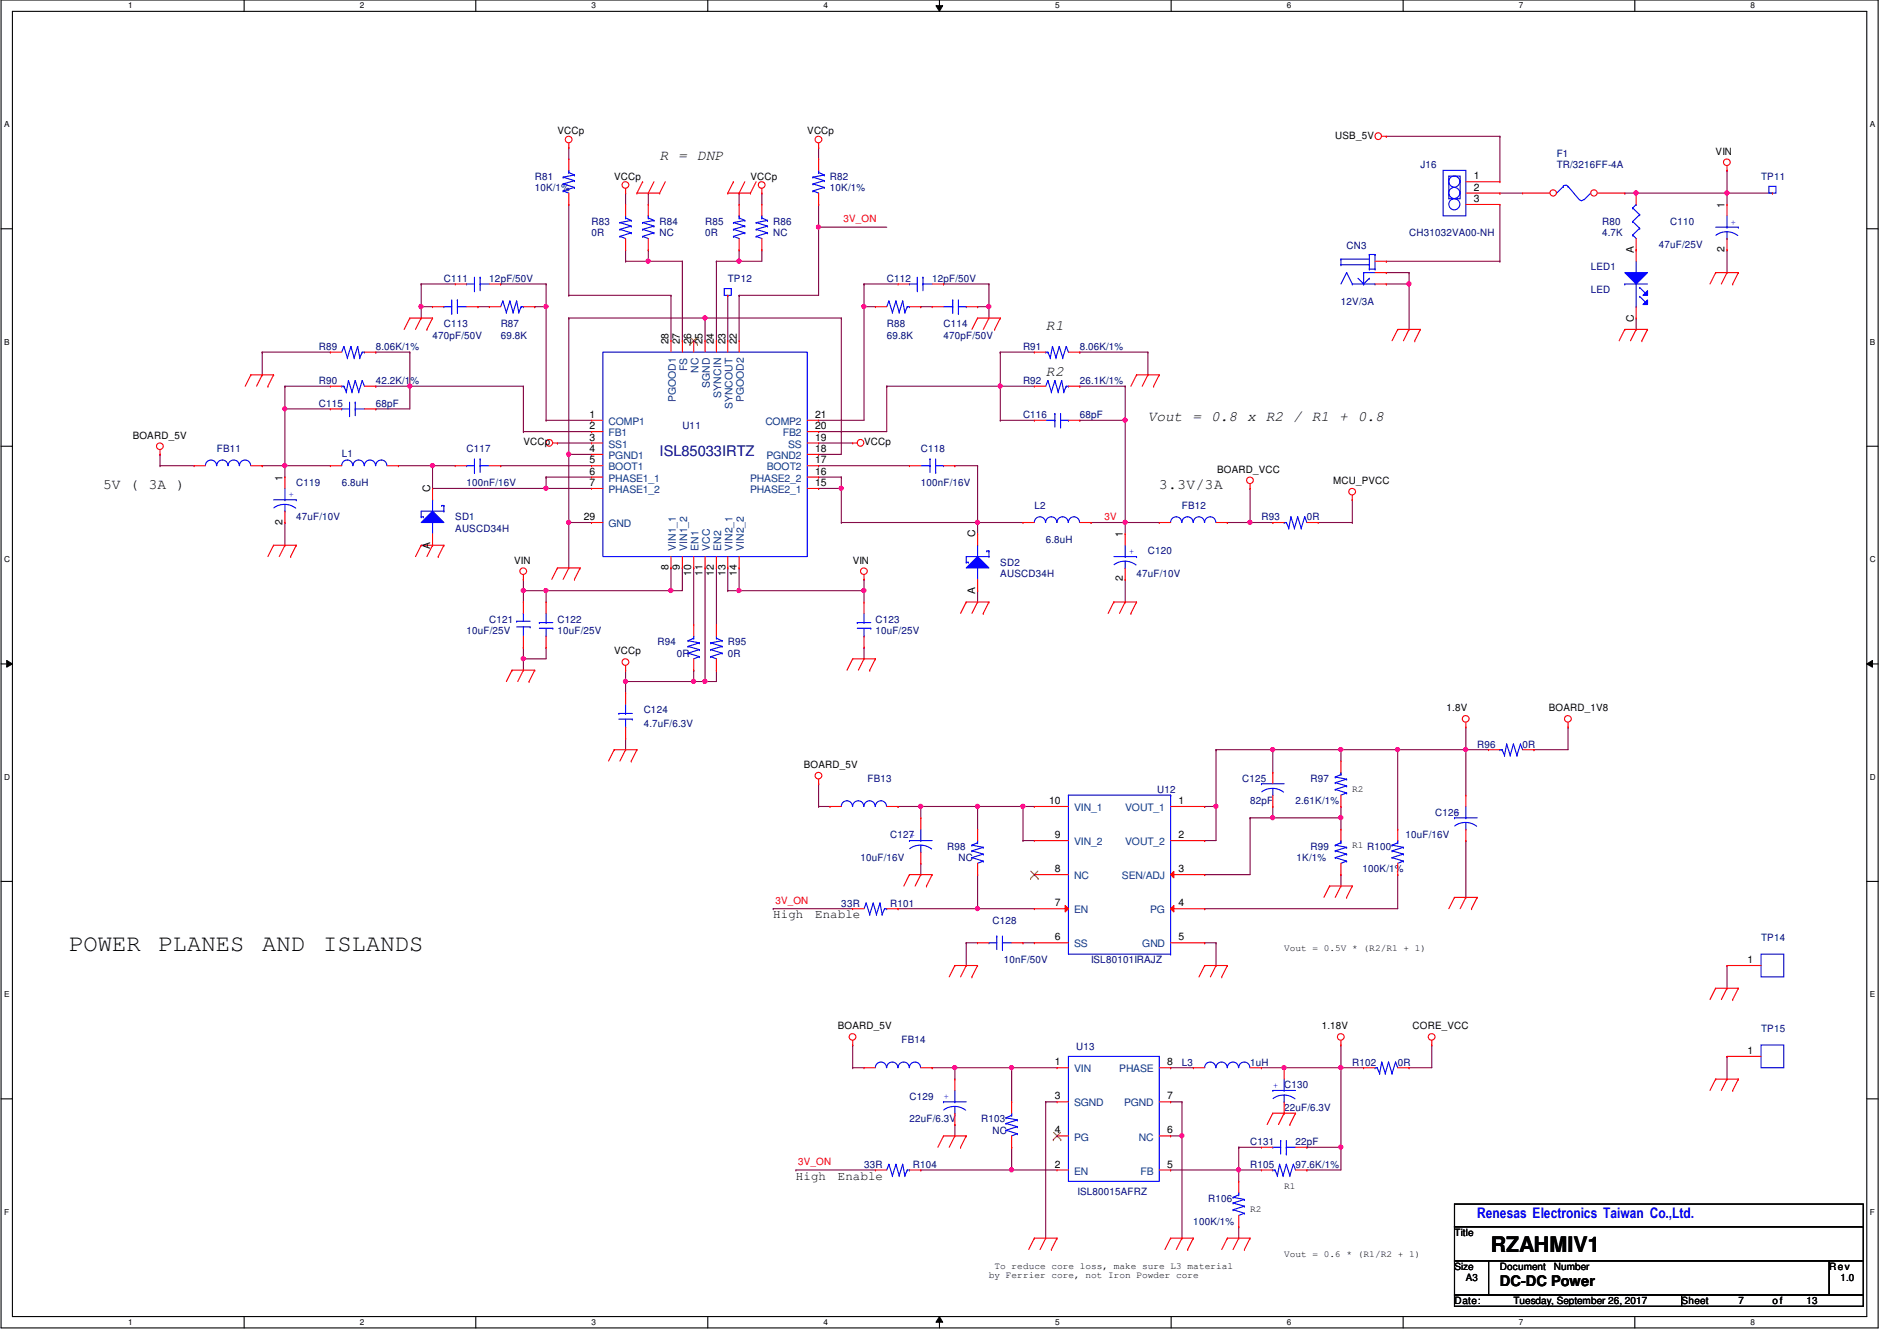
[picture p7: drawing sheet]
<svg xmlns="http://www.w3.org/2000/svg" width="297mm" height="210mm" viewBox="0 0 297 210" stroke-linecap="round" stroke-linejoin="round" font-family="sans-serif">
<defs><g id="words">
<g font-size="3.7">
<text x="10.8" y="148.8">POWER</text>
<text x="24.8" y="148.8">PLANES</text>
<text x="41.1" y="148.8">AND</text>
<text x="50.6" y="148.8">ISLANDS</text>
</g>
<text font-size="3.3" x="233.4" y="196">RZAHMIV1</text>
<g font-size="2.3">
<text x="103.3" y="25">R = DNP</text>
<text x="163.7" y="51.7">R1</text>
<text x="163.7" y="58.8">R2</text>
<text x="179.7" y="65.9">Vout = 0.8 x R2 / R1 + 0.8</text>
<text x="16.2" y="76.5">5V ( 3A )</text>
<text x="181.5" y="76.5">3.3V/3A</text>
<text x="234.9" y="201.3">DC-DC Power</text>
</g>
<text font-size="2.3" fill="#000080" x="103.3" y="71.4">ISL85033IRTZ</text>
<text font-size="2.3" fill="#00f" x="231.3" y="190.7">Renesas Electronics Taiwan Co.,Ltd.</text>
<g font-size="1.9">
<text x="121.1" y="143.8">High</text>
<text x="127.6" y="143.8">Enable</text>
<text x="124.6" y="184.7">High</text>
<text x="131.2" y="184.7">Enable</text>
</g>
<g font-size="1.6">
<text x="87.3" y="21">VCCp</text>
<text x="126.4" y="21">VCCp</text>
<text x="209.1" y="21.7">USB_5V</text>
<text x="96.2" y="28.1">VCCp</text>
<text x="117.5" y="28.1">VCCp</text>
<text x="230.8" y="28.1">1</text>
<text x="230.8" y="29.8">2</text>
<text x="268.6" y="24.2">VIN</text>
<text x="230.8" y="31.6">3</text>
<text x="270" y="32.6" transform="rotate(-90 270 32.6)">1</text>
<text x="255.8" y="39.7" transform="rotate(-90 255.8 39.7)">A</text>
<text x="270" y="39.5" transform="rotate(-90 270 39.5)">2</text>
<text x="104.7" y="53.9" transform="rotate(-90 104.7 53.9)">28</text>
<text x="106.5" y="53.9" transform="rotate(-90 106.5 53.9)">27</text>
<text x="108.2" y="53.9" transform="rotate(-90 108.2 53.9)">26</text>
<text x="110" y="53.9" transform="rotate(-90 110 53.9)">25</text>
<text x="111.8" y="53.9" transform="rotate(-90 111.8 53.9)">24</text>
<text x="113.6" y="53.9" transform="rotate(-90 113.6 53.9)">23</text>
<text x="115.4" y="53.9" transform="rotate(-90 115.4 53.9)">22</text>
<text x="255.8" y="50.4" transform="rotate(-90 255.8 50.4)">C</text>
<text x="92.3" y="65.4">1</text>
<text x="127.6" y="65.4">21</text>
<text x="20.8" y="68.7">BOARD_5V</text>
<text x="82" y="69.7">VCCp</text>
<text x="92.3" y="67.2">2</text>
<text x="92.3" y="69">3</text>
<text x="92.3" y="70.7">4</text>
<text x="127.6" y="70.7">18</text>
<text x="127.6" y="69">19</text>
<text x="127.6" y="67.2">20</text>
<text x="135.3" y="69.7">VCCp</text>
<text x="44.2" y="75.2" transform="rotate(-90 44.2 75.2)">1</text>
<text x="67.3" y="77" transform="rotate(-90 67.3 77)">C</text>
<text x="92.3" y="72.5">5</text>
<text x="92.3" y="74.3">6</text>
<text x="92.3" y="76.1">7</text>
<text x="127.6" y="76.1">15</text>
<text x="127.6" y="74.3">16</text>
<text x="127.6" y="72.5">17</text>
<text x="190.6" y="74">BOARD_VCC</text>
<text x="208.7" y="75.8">MCU_PVCC</text>
<text x="44.2" y="82.1" transform="rotate(-90 44.2 82.1)">2</text>
<text x="91.4" y="81.4">29</text>
<text x="67.3" y="85.9" transform="rotate(-90 67.3 85.9)">A</text>
<text x="80.5" y="88.2">VIN</text>
<text x="104.7" y="89.2" transform="rotate(-90 104.7 89.2)">8</text>
<text x="106.5" y="89.2" transform="rotate(-90 106.5 89.2)">9</text>
<text x="133.5" y="88.2">VIN</text>
<text x="152.7" y="84.1" transform="rotate(-90 152.7 84.1)">C</text>
<text x="175.8" y="84.1" transform="rotate(-90 175.8 84.1)">1</text>
<text x="108.2" y="90.1" transform="rotate(-90 108.2 90.1)">10</text>
<text x="110" y="90.1" transform="rotate(-90 110 90.1)">11</text>
<text x="111.8" y="90.1" transform="rotate(-90 111.8 90.1)">12</text>
<text x="113.6" y="90.1" transform="rotate(-90 113.6 90.1)">13</text>
<text x="115.4" y="90.1" transform="rotate(-90 115.4 90.1)">14</text>
<text x="152.7" y="93" transform="rotate(-90 152.7 93)">A</text>
<text x="175.8" y="91" transform="rotate(-90 175.8 91)">2</text>
<text x="96.2" y="102.4">VCCp</text>
<text x="226.5" y="111.3">1.8V</text>
<text x="242.5" y="111.3">BOARD_1V8</text>
<text x="125.9" y="120.2">BOARD_5V</text>
<text x="164.3" y="125.9">10</text>
<text x="184.5" y="125.9">1</text>
<text x="165.2" y="131.2">9</text>
<text x="184.5" y="131.2">2</text>
<text x="165.2" y="136.5">8</text>
<text x="184.5" y="136.5">3</text>
<text x="165.2" y="141.9">7</text>
<text x="184.5" y="141.9">4</text>
<text x="165.2" y="147.2">6</text>
<text x="184.5" y="147.2">5</text>
<text x="273.6" y="150.7">1</text>
<text x="131.2" y="161.1">BOARD_5V</text>
<text x="207" y="161.1">1.18V</text>
<text x="221.2" y="161.1">CORE_VCC</text>
<text x="165.2" y="166.8">1</text>
<text x="182.7" y="166.8">8</text>
<text x="273.6" y="165">1</text>
<text x="165.2" y="172.1">3</text>
<text x="182.7" y="172.1">7</text>
<text x="165.2" y="177.4">4</text>
<text x="182.7" y="177.4">6</text>
<text x="165.2" y="182.8">2</text>
<text x="182.7" y="182.8">5</text>
<text x="227.7" y="193.5">Title</text>
<text x="227.7" y="198.8">Size</text>
<text x="229.5" y="200.6">A3</text>
<text x="234.9" y="198.8">Document</text>
<text x="243.3" y="198.8">Number</text>
<text x="286.4" y="198.8">Rev</text>
<text x="288.2" y="200.6">1.0</text>
<text x="227.7" y="204.1">Date:</text>
<text x="237" y="204.1">Tuesday, September 26, 2017</text>
<text x="263.3" y="204.1">Sheet</text>
<text x="272.2" y="204.1">7</text>
<text x="277.5" y="204.1">o f</text>
<text x="282.9" y="204.1">13</text>
</g>
<g font-size="1.6" fill="#000080">
<text x="83.7" y="28.1">R81</text>
<text x="83.7" y="29.9">10K/1%</text>
<text x="130" y="28.1">R82</text>
<text x="130" y="29.9">10K/1%</text>
<text x="222.4" y="26.3">J16</text>
<text x="243.8" y="24.6">F1</text>
<text x="243.8" y="26.3">TR/3216FF-4A</text>
<text x="275.8" y="28.1">TP11</text>
<text x="92.6" y="35.2">R83</text>
<text x="103.3" y="35.2">R84</text>
<text x="110.4" y="35.2">R85</text>
<text x="121.1" y="35.2">R86</text>
<text x="250.9" y="35.2">R80</text>
<text x="261.5" y="35.2">C110</text>
<text x="92.6" y="37">0R</text>
<text x="103.3" y="37">NC</text>
<text x="110.4" y="37">0R</text>
<text x="121.1" y="37">NC</text>
<text x="210.9" y="38.9">CN3</text>
<text x="220.6" y="37">CH31032VA00-NH</text>
<text x="250.9" y="37">4.7K</text>
<text x="259.8" y="38.8">47uF/25V</text>
<text x="69.5" y="44.1">C111</text>
<text x="76.6" y="44.1">12pF/50V</text>
<text x="114" y="44.1">TP12</text>
<text x="138.8" y="44.1">C112</text>
<text x="146" y="44.1">12pF/50V</text>
<text x="210" y="47.7">12V/3A</text>
<text x="249.1" y="42.3">LED1</text>
<text x="249.1" y="45.9">LED</text>
<text x="67.7" y="53">470pF/50V</text>
<text x="69.5" y="51.2">C113</text>
<text x="78.4" y="51.2">R87</text>
<text x="78.4" y="53">69.8K</text>
<text x="138.8" y="51.2">R88</text>
<text x="138.8" y="53">69.8K</text>
<text x="147.7" y="51.2">C114</text>
<text x="147.7" y="53">470pF/50V</text>
<text x="49.9" y="54.8">R89</text>
<text x="58.8" y="54.8">8.06K/1%</text>
<text x="160.2" y="54.8">R91</text>
<text x="169.1" y="54.8">8.06K/1%</text>
<text x="49.9" y="63.7">C115</text>
<text x="49.9" y="60.1">R90</text>
<text x="58.8" y="63.7">68pF</text>
<text x="58.8" y="60.1">42.2K/1%</text>
<text x="160.2" y="65.4">C116</text>
<text x="160.2" y="60.1">R92</text>
<text x="169.1" y="65.4">68pF</text>
<text x="169.1" y="60.1">26.1K/1%</text>
<text x="33.9" y="70.8">FB11</text>
<text x="53.5" y="71.5">L1</text>
<text x="73.1" y="70.8">C117</text>
<text x="106.8" y="67.2">U11</text>
<text x="144.2" y="70.8">C118</text>
<text x="46.4" y="76.1">C119</text>
<text x="53.5" y="76.1">6.8uH</text>
<text x="73.1" y="76.1">100nF/16V</text>
<text x="144.2" y="76.1">100nF/16V</text>
<text x="46.4" y="81.4">47uF/10V</text>
<text x="71.3" y="81.4">SD1</text>
<text x="71.3" y="83.2">AUSCD34H</text>
<text x="162" y="79.7">L2</text>
<text x="185.1" y="79.7">FB12</text>
<text x="197.5" y="81.4">R93</text>
<text x="204.6" y="81.4">0R</text>
<text x="156.6" y="88.6">SD2</text>
<text x="163.7" y="85">6.8uH</text>
<text x="179.7" y="86.8">C120</text>
<text x="156.6" y="90.3">AUSCD34H</text>
<text x="178" y="90.3">47uF/10V</text>
<text x="73.1" y="99.2">10uF/25V</text>
<text x="76.6" y="97.5">C121</text>
<text x="87.3" y="97.5">C122</text>
<text x="87.3" y="99.2">10uF/25V</text>
<text x="103" y="101">R94</text>
<text x="114" y="101">R95</text>
<text x="137.1" y="97.5">C123</text>
<text x="137.1" y="99.2">10uF/25V</text>
<text x="106" y="102.8">0R</text>
<text x="114" y="102.8">0R</text>
<text x="100.8" y="111.7">C124</text>
<text x="100.8" y="113.8">4.7uF/6.3V</text>
<text x="231.3" y="117">R96</text>
<text x="238.4" y="117">0R</text>
<text x="135.8" y="122.3">FB13</text>
<text x="181.2" y="124.1">U12</text>
<text x="194.5" y="122.3">C125</text>
<text x="195.7" y="125.9">82pF</text>
<text x="202.9" y="125.9">2.61K/1%</text>
<text x="205.2" y="122.3">R97</text>
<text x="139.4" y="131.2">C127</text>
<text x="220.1" y="131.2">10uF/16V</text>
<text x="224.7" y="127.7">C126</text>
<text x="134.7" y="134.8">10uF/16V</text>
<text x="148.3" y="133">R98</text>
<text x="150.1" y="134.8">NC</text>
<text x="203" y="134.8">1K/1%</text>
<text x="205.2" y="133">R99</text>
<text x="213.4" y="136.6">100K/1%</text>
<text x="131.7" y="141.9">33R</text>
<text x="139.4" y="141.9">R101</text>
<text x="155.4" y="144.6">C128</text>
<text x="275.8" y="147.2">TP14</text>
<text x="157.2" y="150.8">10nF/50V</text>
<text x="170.9" y="150.8">ISL80101IRAJZ</text>
<text x="275.8" y="161.5">TP15</text>
<text x="141.2" y="163.2">FB14</text>
<text x="168.5" y="164.3">U13</text>
<text x="185.1" y="166.8">L3</text>
<text x="195.7" y="166.8">1uH</text>
<text x="211.7" y="166.8">R102</text>
<text x="218.9" y="166.8">0R</text>
<text x="142.4" y="172.1">C129</text>
<text x="201.1" y="173.9">22uF/6.3V</text>
<text x="142.4" y="175.7">22uF/6.3V</text>
<text x="153.6" y="175.7">R103</text>
<text x="155.4" y="177.5">NC</text>
<text x="195.7" y="179.2">C131</text>
<text x="202.9" y="179.2">22pF</text>
<text x="135.3" y="182.8">33R</text>
<text x="143" y="182.8">R104</text>
<text x="195.7" y="182.8">R105</text>
<text x="202.9" y="182.8">97.6K/1%</text>
<text x="168.7" y="187.1">ISL80015AFRZ</text>
<text x="186.9" y="191.7">100K/1%</text>
<text x="189.2" y="188.1">R106</text>
</g>
<g font-size="1.6" fill="#f00">
<text x="132.1" y="34.8">3V_ON</text>
<text x="173" y="81.4">3V</text>
<text x="121.4" y="141.5">3V_ON</text>
<text x="125" y="182.4">3V_ON</text>
</g>
<g font-size="1.6" fill="#004080">
<text x="107.6" y="58.1" transform="rotate(-90 107.6 58.1)">FS</text>
<text x="109.4" y="58.4" transform="rotate(-90 109.4 58.4)">NC</text>
<text x="105.8" y="63" transform="rotate(-90 105.8 63)">PGOOD1</text>
<text x="111.2" y="60.7" transform="rotate(-90 111.2 60.7)">SGND</text>
<text x="112.9" y="62.2" transform="rotate(-90 112.9 62.2)">SYNCIN</text>
<text x="114.7" y="64.1" transform="rotate(-90 114.7 64.1)">SYNCOUT</text>
<text x="116.5" y="63" transform="rotate(-90 116.5 63)">PGOOD2</text>
<text x="95.3" y="66.5">COMP1</text>
<text x="95.3" y="68.3">FB1</text>
<text x="95.3" y="70.1">SS1</text>
<text x="95.3" y="71.8">PGND1</text>
<text x="119.8" y="66.5">COMP2</text>
<text x="120" y="71.8">PGND2</text>
<text x="122.6" y="68.3">FB2</text>
<text x="123.4" y="70.1">SS</text>
<text x="95.3" y="73.6">BOOT1</text>
<text x="95.3" y="75.4">PHASE1_1</text>
<text x="95.3" y="77.2">PHASE1_2</text>
<text x="117.5" y="77.2">PHASE2_1</text>
<text x="117.5" y="75.4">PHASE2_2</text>
<text x="120.1" y="73.6">BOOT2</text>
<text x="95.3" y="82.5">GND</text>
<text x="105.8" y="86.2" transform="rotate(-90 105.8 86.2)">VIN1_1</text>
<text x="107.6" y="86.2" transform="rotate(-90 107.6 86.2)">VIN1_2</text>
<text x="109.4" y="86.2" transform="rotate(-90 109.4 86.2)">EN1</text>
<text x="111.2" y="86.2" transform="rotate(-90 111.2 86.2)">VCC</text>
<text x="112.9" y="86.2" transform="rotate(-90 112.9 86.2)">EN2</text>
<text x="114.7" y="86.2" transform="rotate(-90 114.7 86.2)">VIN2_1</text>
<text x="116.5" y="86.2" transform="rotate(-90 116.5 86.2)">VIN2_2</text>
<text x="168.2" y="127">VIN_1</text>
<text x="176.2" y="127">VOUT_1</text>
<text x="168.2" y="137.6">NC</text>
<text x="168.2" y="132.3">VIN_2</text>
<text x="175.7" y="137.6">SEN/ADJ</text>
<text x="176.2" y="132.3">VOUT_2</text>
<text x="168.2" y="143">EN</text>
<text x="180.1" y="143">PG</text>
<text x="168.2" y="148.3">SS</text>
<text x="178.9" y="148.3">GND</text>
<text x="168.2" y="167.9">VIN</text>
<text x="175.3" y="167.9">PHASE</text>
<text x="168.2" y="173.2">SGND</text>
<text x="176" y="173.2">PGND</text>
<text x="168.2" y="178.5">PG</text>
<text x="178.3" y="178.5">NC</text>
<text x="168.2" y="183.9">EN</text>
<text x="178.6" y="183.9">FB</text>
</g>
<g font-size="1.5" fill="#00f">
<text x="271" y="35.2">+</text>
<text x="45.2" y="77.9">+</text>
<text x="176.7" y="86.7">+</text>
<text x="142.4" y="131.2">+</text>
<text x="227.7" y="127.6">+</text>
<text x="147.7" y="172.1">+</text>
<text x="199.3" y="170.3">+ C130</text>
</g>
<g font-size="1.5">
<text x="211.7" y="123.9">R2</text>
<text x="211.7" y="132.8">R1 R100</text>
<text x="201.1" y="148.8">Vout = 0.5V * (R2/R1 + 1)</text>
<text x="195.7" y="189.7">R2</text>
<text x="201.1" y="186.1">R1</text>
<text x="201.1" y="196.8">Vout = 0.6 * (R1/R2 + 1)</text>
<text x="154.9" y="200.1">by Ferrier core, not Iron Powder core</text>
<text x="155.7" y="198.6">To reduce core loss, make sure L3 material</text>
</g>
<g font-size="1.3">
<text x="20.1" y="1.3">1</text>
<text x="56.3" y="1.3">2</text>
<text x="92.6" y="1.3">3</text>
<text x="128.9" y="1.3">4</text>
<text x="165.2" y="1.3">5</text>
<text x="201.5" y="1.3">6</text>
<text x="237.8" y="1.3">7</text>
<text x="274.1" y="1.3">8</text>
<text x=".6" y="19.9">A</text>
<text x="292.8" y="19.9">A</text>
<text x=".6" y="54">B</text>
<text x="292.8" y="54">B</text>
<text x=".6" y="88">C</text>
<text x="292.8" y="88">C</text>
<text x=".6" y="122.1">D</text>
<text x="292.8" y="122.1">D</text>
<text x=".6" y="156.1">E</text>
<text x="292.8" y="156.1">E</text>
<text x=".6" y="190.2">F</text>
<text x="292.8" y="190.2">F</text>
<text x="20.1" y="207.4">1</text>
<text x="56.3" y="207.4">2</text>
<text x="92.6" y="207.4">3</text>
<text x="128.9" y="207.4">4</text>
<text x="165.2" y="207.4">5</text>
<text x="201.5" y="207.4">6</text>
<text x="237.8" y="207.4">7</text>
<text x="274.1" y="207.4">8</text>
</g>
</g></defs>
<path d="M.2 0h293.9v207.9h-293.9zM1.9 1.8h290.4v204.3h-290.4z" fill="none" stroke="#000" stroke-width=".17"/>
<g fill="#fff">
<path d="M20.1 .2h.6v1.4h-.6z"/>
<path d="M20.1 206.2h.6v1.4h-.6z"/>
</g>
<path d="M38.2 0v1.8M38.2 206.1v1.8" fill="none" stroke="#000" stroke-width=".17"/>
<g fill="#fff">
<path d="M56.3 .2h.7v1.4h-.7z"/>
<path d="M56.3 206.2h.7v1.4h-.7z"/>
</g>
<path d="M74.5 0v1.8M74.5 206.1v1.8" fill="none" stroke="#000" stroke-width=".17"/>
<g fill="#fff">
<path d="M92.6 .2h.7v1.4h-.7z"/>
<path d="M92.6 206.2h.7v1.4h-.7z"/>
</g>
<path d="M110.8 0v1.8M110.8 206.1v1.8" fill="none" stroke="#000" stroke-width=".17"/>
<g fill="#fff">
<path d="M128.9 .2h.7v1.4h-.7z"/>
<path d="M128.9 206.2h.7v1.4h-.7z"/>
</g>
<path d="M147.1 0v1.8M147.1 206.1v1.8" fill="none" stroke="#000" stroke-width=".17"/>
<path d="M146.6 .9h1l-.5 .9zM147.1 206.1l.5 .9h-1z" fill="#000"/>
<path d="M146.6 .9h1l-.5 .9zM147.1 206.1l.5 .9h-1z" fill="none" stroke="#000" stroke-width=".16"/>
<g fill="#fff">
<path d="M165.2 .2h.7v1.4h-.7z"/>
<path d="M165.2 206.2h.7v1.4h-.7z"/>
</g>
<path d="M183.4 0v1.8M183.4 206.1v1.8" fill="none" stroke="#000" stroke-width=".17"/>
<g fill="#fff">
<path d="M201.5 .2h.7v1.4h-.7z"/>
<path d="M201.5 206.2h.7v1.4h-.7z"/>
</g>
<path d="M219.7 0v1.8M219.7 206.1v1.8" fill="none" stroke="#000" stroke-width=".17"/>
<g fill="#fff">
<path d="M237.8 .2h.7v1.4h-.7z"/>
<path d="M237.8 206.2h.7v1.4h-.7z"/>
</g>
<path d="M256 0v1.8M256 206.1v1.8" fill="none" stroke="#000" stroke-width=".17"/>
<g fill="#fff">
<path d="M274.1 .2h.7v1.4h-.7z"/>
<path d="M274.1 206.2h.7v1.4h-.7z"/>
<path d="M.6 18.8h.8v1.4h-.8z"/>
<path d="M292.8 18.8h.8v1.4h-.8z"/>
<path d="M.6 52.8h.8v1.4h-.8z"/>
<path d="M292.8 52.8h.8v1.4h-.8z"/>
</g>
<path d="M.2 35.8h1.7M292.3 35.8h1.8" fill="none" stroke="#000" stroke-width=".17"/>
<g fill="#fff">
<path d="M.6 86.9h.9v1.4h-.9z"/>
<path d="M292.8 86.9h.9v1.4h-.9z"/>
</g>
<path d="M.2 69.8h1.7M292.3 69.8h1.8" fill="none" stroke="#000" stroke-width=".17"/>
<g fill="#fff">
<path d="M.6 120.9h.9v1.4h-.9z"/>
<path d="M292.8 120.9h.9v1.4h-.9z"/>
</g>
<path d="M.2 103.9h1.7M292.3 103.9h1.8" fill="none" stroke="#000" stroke-width=".17"/>
<path d="M1.1 103.4l.8 .5-.8 .5zM292.3 103.9l.9-.5v1z" fill="#000"/>
<path d="M1.1 103.4l.8 .5-.8 .5zM292.3 103.9l.9-.5v1z" fill="none" stroke="#000" stroke-width=".16"/>
<g fill="#fff">
<path d="M.6 155h.8v1.4h-.8z"/>
<path d="M292.8 155h.8v1.4h-.8z"/>
</g>
<path d="M.2 138h1.7M292.3 138h1.8" fill="none" stroke="#000" stroke-width=".17"/>
<g fill="#fff">
<path d="M.6 189h.8v1.4h-.8z"/>
<path d="M292.8 189h.7v1.4h-.7z"/>
</g>
<path d="M.2 172h1.7M292.3 172h1.8" fill="none" stroke="#000" stroke-width=".17"/>
<g fill="none" stroke="#800040" stroke-width=".17">
<path d="M115.7 30.2h.1M115.7 30.2v1.8M156.6 55.1h.1M156.6 55.1h5.4M156.6 65.8h.1M156.6 65.8h5.4M108.6 88.9h.1M108.6 88.9v8.9M153.1 81.8h.1M153.1 81.8h7.1M98 104.9h.1M98 104.9v1.8"/>
<path d="M110.4 106.7h.1M110.4 106.7h1.8"/>
</g>
<circle cx="97.9" cy="106.7" r=".32" fill="#f0f"/>
<circle cx="97.9" cy="106.7" r=".32" fill="none" stroke="#f0f" stroke-width=".17"/>
<path d="M114 92.5h.1M114 92.5h1.7M82 103.1h.1M85.5 101.3h.1M85.5 101.3v1.8h-3.5" fill="none" stroke="#800040" stroke-width=".17"/>
<circle cx="81.9" cy="103.1" r=".32" fill="#f0f"/>
<circle cx="81.9" cy="103.1" r=".32" fill="none" stroke="#f0f" stroke-width=".17"/>
<path d="M82 92.5h.1M82 92.5v1.7M82 103.1h.1M82 103.1v1.8" fill="none" stroke="#800040" stroke-width=".17"/>
<circle cx="81.9" cy="92.4" r=".32" fill="#f0f"/>
<circle cx="81.9" cy="92.4" r=".32" fill="none" stroke="#f0f" stroke-width=".17"/>
<g fill="none" stroke="#800040" stroke-width=".17">
<path d="M82 92.5h.1M82 90.7h.1M82 92.5h3.5M82 90.7v1.8M85.5 92.5h.1M85.5 92.5v1.7M135.3 92.5h.1M135.3 92.5v1.7M98 106.7h.1M108.6 104.9h.1M108.6 104.9v1.8h-10.6M112.2 104.9h.1"/>
<path d="M112.2 104.9v1.8"/>
</g>
<circle cx="108.6" cy="106.7" r=".32" fill="#f0f"/>
<circle cx="108.6" cy="106.7" r=".32" fill="none" stroke="#f0f" stroke-width=".17"/>
<path d="M110.4 88.9h.1M110.4 88.9v17.8" fill="none" stroke="#800040" stroke-width=".17"/>
<circle cx="110.4" cy="106.7" r=".32" fill="#f0f"/>
<circle cx="110.4" cy="106.7" r=".32" fill="none" stroke="#f0f" stroke-width=".17"/>
<g fill="none" stroke="#800040" stroke-width=".17">
<path d="M66 44.4h.1M66 44.4v3.6M66 44.4h5.3M78.4 44.4h.1M78.4 44.4h7.1M85.5 44.4h.1M85.5 44.4v3.6M135.3 44.4h.1M135.3 44.4h5.3M147.7 44.4h.1M147.7 44.4h7.2M153.1 48h.1"/>
<path d="M154.9 44.4h.1M154.9 44.4v3.6h-1.8M156.6 55.1h.1M156.6 55.1v5.4M25.1 71.1h.1M25.1 71.1v1.8M176.2 81.8h.1M176.2 81.8h5.3M192.2 81.8h.1M192.2 81.8h3.5"/>
</g>
<circle cx="154.8" cy="48" r=".32" fill="#f0f"/>
<circle cx="154.8" cy="48" r=".32" fill="none" stroke="#f0f" stroke-width=".17"/>
<path d="M89.1 49.8h.1M89.1 49.8h21.3M135.3 44.4h.1M135.3 44.4v3.6M85.5 92.5h.1M85.5 92.5h19.6M82 101.3h.1M82 101.3v1.8" fill="none" stroke="#800040" stroke-width=".17"/>
<circle cx="105" cy="92.4" r=".32" fill="#f0f"/>
<circle cx="105" cy="92.4" r=".32" fill="none" stroke="#f0f" stroke-width=".17"/>
<circle cx="85.5" cy="92.4" r=".32" fill="#f0f"/>
<circle cx="85.5" cy="92.4" r=".32" fill="none" stroke="#f0f" stroke-width=".17"/>
<path d="M64.2 60.5h.1M64.2 60.5v3.5M156.6 60.5h.1M156.6 60.5v5.3M169.1 60.5h.1M169.1 65.8h.1M169.1 60.5h7.1M169.1 65.8h7.1M131.7 81.8h.1M131.7 81.8h21.4" fill="none" stroke="#800040" stroke-width=".17"/>
<circle cx="153" cy="81.8" r=".32" fill="#f0f"/>
<circle cx="153" cy="81.8" r=".32" fill="none" stroke="#f0f" stroke-width=".17"/>
<path d="M89.1 71.1h.1M89.1 71.1v10.7M153.1 72.9h.1M153.1 72.9v8.9M108.6 106.7h.1M108.6 106.7h1.8" fill="none" stroke="#800040" stroke-width=".17"/>
<circle cx="89" cy="81.8" r=".32" fill="#f0f"/>
<circle cx="89" cy="81.8" r=".32" fill="none" stroke="#f0f" stroke-width=".17"/>
<g fill="none" stroke="#800040" stroke-width=".17">
<path d="M89.1 49.8h.1M89.1 49.8v21.3M131.7 49.8h.1M131.7 49.8v21.3M67.7 72.9h.1M67.7 72.9h3.6M78.4 72.9h.1M78.4 72.9h14.2M85.5 74.7h.1M85.5 74.7h7.1M149.5 72.9h.1M149.5 72.9h3.6"/>
<path d="M89.1 81.8h.1M89.1 81.8h3.5M89.1 81.8v7.1"/>
</g>
<circle cx="89" cy="71.1" r=".32" fill="#f0f"/>
<circle cx="89" cy="71.1" r=".32" fill="none" stroke="#f0f" stroke-width=".17"/>
<path d="M110.4 49.8h.1M110.4 49.8h21.3" fill="none" stroke="#800040" stroke-width=".17"/>
<circle cx="110.4" cy="49.8" r=".32" fill="#f0f"/>
<circle cx="110.4" cy="49.8" r=".32" fill="none" stroke="#f0f" stroke-width=".17"/>
<g fill="none" stroke="#800040" stroke-width=".17">
<path d="M41.1 55.1h.1M41.1 55.1h10.6M41.1 55.1v3.6M58.8 55.1h.1M58.8 55.1h5.4M110.4 49.8h.1M110.4 49.8v3.5M44.6 60.5h.1M44.6 60.5v3.5M87.3 69.3h.1M87.3 69.3h5.3M176.2 60.5h.1"/>
<path d="M176.2 65.8h.1M176.2 60.5v21.3"/>
</g>
<circle cx="176.2" cy="81.8" r=".32" fill="#f0f"/>
<circle cx="176.2" cy="81.8" r=".32" fill="none" stroke="#f0f" stroke-width=".17"/>
<circle cx="176.2" cy="65.8" r=".32" fill="#f0f"/>
<circle cx="176.2" cy="65.8" r=".32" fill="none" stroke="#f0f" stroke-width=".17"/>
<path d="M64.2 55.1h.1M64.2 55.1v5.4M66 48h.1M66 48v1.8" fill="none" stroke="#800040" stroke-width=".17"/>
<circle cx="65.9" cy="48" r=".32" fill="#f0f"/>
<circle cx="65.9" cy="48" r=".32" fill="none" stroke="#f0f" stroke-width=".17"/>
<g fill="none" stroke="#800040" stroke-width=".17">
<path d="M66 48h.1M66 48h1.7M106.8 40.9h.1M106.8 40.9v12.4M112.2 40.9h.1M112.2 40.9v12.4M41.1 72.9h.1M41.1 72.9h3.5M64.2 60.5h.1M64.2 60.5h17.8M82 67.6h.1M82 60.5h.1"/>
<path d="M82 67.6h10.6M82 60.5v7.1M85.5 74.7h.1M85.5 76.5h.1M85.5 65.8h.1M85.5 74.7v1.8M85.5 76.5h7.1M85.5 65.8h7.1"/>
</g>
<circle cx="64.1" cy="60.4" r=".32" fill="#f0f"/>
<circle cx="64.1" cy="60.4" r=".32" fill="none" stroke="#f0f" stroke-width=".17"/>
<path d="M131.7 76.5h.1M131.7 76.5v5.3" fill="none" stroke="#800040" stroke-width=".17"/>
<circle cx="131.7" cy="76.4" r=".32" fill="#f0f"/>
<circle cx="131.7" cy="76.4" r=".32" fill="none" stroke="#f0f" stroke-width=".17"/>
<path d="M105.1 46.2h.1M105.1 46.2v7.1M114 46.2h.1M114 46.2v7.1M115.7 46.2h.1M115.7 46.2v7.1M128.2 74.7h.1M128.2 74.7h3.5M138.8 60.5h.1M138.8 60.5v7.1M138.8 60.5h17.8" fill="none" stroke="#800040" stroke-width=".17"/>
<circle cx="156.6" cy="60.4" r=".32" fill="#f0f"/>
<circle cx="156.6" cy="60.4" r=".32" fill="none" stroke="#f0f" stroke-width=".17"/>
<path d="M128.2 69.3h.1M128.2 76.5h.1M128.2 72.9h.1M128.2 69.3h5.3M128.2 72.9h14.2M131.7 74.7h.1M131.7 74.7v1.8h-3.5M115.7 92.5h.1M135.3 90.7h.1M135.3 90.7v1.8h-19.6" fill="none" stroke="#800040" stroke-width=".17"/>
<circle cx="135.3" cy="92.4" r=".32" fill="#f0f"/>
<circle cx="135.3" cy="92.4" r=".32" fill="none" stroke="#f0f" stroke-width=".17"/>
<circle cx="115.7" cy="92.4" r=".32" fill="#f0f"/>
<circle cx="115.7" cy="92.4" r=".32" fill="none" stroke="#f0f" stroke-width=".17"/>
<g fill="none" stroke="#800040" stroke-width=".17">
<path d="M128.2 35.6h.1M128.2 35.6h10.6M169.1 55.1h.1M169.1 55.1h10.6M179.7 55.1h.1M179.7 55.1v3.6M128.2 65.8h.1M128.2 67.6h.1M128.2 65.8h7.1M128.2 67.6h10.6M170.9 81.8h.1M170.9 81.8h5.3"/>
<path d="M176.2 81.8h.1M176.2 81.8v1.8"/>
</g>
<circle cx="128.2" cy="35.5" r=".32" fill="#f0f"/>
<circle cx="128.2" cy="35.5" r=".32" fill="none" stroke="#f0f" stroke-width=".17"/>
<g fill="none" stroke="#800040" stroke-width=".17">
<path d="M89.1 32h.1M89.1 23.1h.1M89.1 23.1v1.8M89.1 32v14.2M98 39.1h.1M98 39.1v1.8M101.5 39.1h.1M101.5 39.1v1.8h-3.5M128.2 32h.1M128.2 35.6h.1M128.2 23.1h.1M128.2 23.1v1.8"/>
<path d="M128.2 32v14.2M98 40.9h.1M154.9 48h.1M154.9 48v1.8M105.1 88.9h.1M105.1 88.9v3.6M112.2 88.9h.1M112.2 88.9v8.9M135.3 101.3h.1M135.3 101.3v1.8"/>
</g>
<circle cx="101.5" cy="40.9" r=".32" fill="#f0f"/>
<circle cx="101.5" cy="40.9" r=".32" fill="none" stroke="#f0f" stroke-width=".17"/>
<g fill="none" stroke="#800040" stroke-width=".17">
<path d="M98 30.2h.1M98 30.2v1.8M101.5 30.2h.1M101.5 30.2v1.8M115.7 39.1h.1M115.7 39.1v1.8M119.3 39.1h.1M119.3 30.2h.1M119.3 30.2v1.8M119.3 39.1v1.8h-7.1M89.1 46.2h.1M89.1 46.2h16"/>
<path d="M101.5 40.9h.1M101.5 40.9h5.3M112.2 40.9h.1M115.7 46.2h.1M115.7 40.9h.1M115.7 46.2h12.5M98 115.6h.1M98 115.6v1.7"/>
</g>
<circle cx="115.7" cy="40.9" r=".32" fill="#f0f"/>
<circle cx="115.7" cy="40.9" r=".32" fill="none" stroke="#f0f" stroke-width=".17"/>
<path d="M44.6 72.9h.1M44.6 64h.1M44.6 64v10.7M44.6 72.9h7.1M44.6 81.8h.1M44.6 81.8v3.5M98 106.7h.1M98 106.7v1.8" fill="none" stroke="#800040" stroke-width=".17"/>
<circle cx="44.6" cy="72.9" r=".32" fill="#f0f"/>
<circle cx="44.6" cy="72.9" r=".32" fill="none" stroke="#f0f" stroke-width=".17"/>
<circle cx="44.6" cy="64" r=".32" fill="#f0f"/>
<circle cx="44.6" cy="64" r=".32" fill="none" stroke="#f0f" stroke-width=".17"/>
<g fill="none" stroke="#800040" stroke-width=".17">
<path d="M74.8 48h.1M74.8 48h1.8M83.7 48h.1M83.7 48h1.8M85.5 48h.1M85.5 48v17.8M44.6 64h.1M44.6 60.5h.1M44.6 60.5h7.1M44.6 64h7.1M58.8 60.5h.1M58.8 60.5h5.4"/>
<path d="M89.1 71.1h.1M89.1 71.1h3.5"/>
</g>
<circle cx="85.5" cy="48" r=".32" fill="#f0f"/>
<circle cx="85.5" cy="48" r=".32" fill="none" stroke="#f0f" stroke-width=".17"/>
<g fill="none" stroke="#800040" stroke-width=".17">
<path d="M135.3 48h.1M135.3 48h1.8M135.3 48v17.8M144.2 48h.1M144.2 48h1.8M58.8 64h.1M58.8 64h5.4M62.4 72.9h.1M62.4 72.9h5.3M128.2 71.1h.1M128.2 71.1h3.5M156.6 60.5h.1"/>
<path d="M156.6 60.5h5.4M105.1 92.5h.1M106.8 88.9h.1M106.8 88.9v3.6h-1.7M114 88.9h.1M114 88.9v3.6M115.7 88.9h.1M115.7 88.9v3.6M153.1 92.5h.1M153.1 81.8h.1M153.1 81.8v1.8M153.1 92.5v1.7"/>
<path d="M176.2 90.7h.1M176.2 90.7v3.5"/>
</g>
<circle cx="135.3" cy="48" r=".32" fill="#f0f"/>
<circle cx="135.3" cy="48" r=".32" fill="none" stroke="#f0f" stroke-width=".17"/>
<path d="M67.7 72.9h.1M67.7 72.9v3.6" fill="none" stroke="#800040" stroke-width=".17"/>
<circle cx="67.7" cy="72.9" r=".32" fill="#f0f"/>
<circle cx="67.7" cy="72.9" r=".32" fill="none" stroke="#f0f" stroke-width=".17"/>
<path d="M67.7 76.5h.1M67.7 76.5h17.8" fill="none" stroke="#800040" stroke-width=".17"/>
<circle cx="85.5" cy="76.4" r=".32" fill="#f0f"/>
<circle cx="85.5" cy="76.4" r=".32" fill="none" stroke="#f0f" stroke-width=".17"/>
<g fill="none" stroke="#800040" stroke-width=".17">
<path d="M133.5 167.1h.1M133.5 163.6h.1M133.5 167.1h1.8M133.5 163.6v3.5M146 167.1h.1M146 167.1h3.5M149.5 176h.1M149.5 167.1h.1M149.5 167.1v1.8M149.5 176v1.8M158.4 167.1h.1M158.4 167.1h7.1"/>
<path d="M124.6 183.1h.1M124.6 183.1h12.5"/>
</g>
<circle cx="149.5" cy="167.1" r=".32" fill="#f0f"/>
<circle cx="149.5" cy="167.1" r=".32" fill="none" stroke="#f0f" stroke-width=".17"/>
<path d="M195.7 76.5h.1M195.7 76.5v5.3M158.4 183.1h.1M158.4 183.1h7.1" fill="none" stroke="#800040" stroke-width=".17"/>
<circle cx="195.7" cy="81.8" r=".32" fill="#f0f"/>
<circle cx="195.7" cy="81.8" r=".32" fill="none" stroke="#f0f" stroke-width=".17"/>
<g fill="none" stroke="#800040" stroke-width=".17">
<path d="M25.1 72.9h.1M25.1 72.9h5.3M211.7 78.2h.1M211.7 78.2v3.6M195.7 81.8h3.6M199.3 81.8h.1M206.4 81.8h5.3M211.7 81.8h.1M218.9 117.3h.1M218.9 117.3h10.6M229.5 113.8h.1M229.5 117.3h.1"/>
<path d="M229.5 113.8v10.7M229.5 131.6h.1M229.5 131.6v8.9M121.1 142.2h.1M121.1 142.2h12.4M151.3 147.6h.1M151.3 147.6h1.8M153.1 142.2h.1M153.1 142.2h8.9M160.2 147.6h.1M160.2 147.6h1.8"/>
</g>
<circle cx="229.5" cy="117.3" r=".32" fill="#f0f"/>
<circle cx="229.5" cy="117.3" r=".32" fill="none" stroke="#f0f" stroke-width=".17"/>
<circle cx="218.8" cy="117.3" r=".32" fill="#f0f"/>
<circle cx="218.8" cy="117.3" r=".32" fill="none" stroke="#f0f" stroke-width=".17"/>
<path d="M199.3 117.3h.1M199.3 117.3v3.6" fill="none" stroke="#800040" stroke-width=".17"/>
<circle cx="199.3" cy="117.3" r=".32" fill="#f0f"/>
<circle cx="199.3" cy="117.3" r=".32" fill="none" stroke="#f0f" stroke-width=".17"/>
<g fill="none" stroke="#800040" stroke-width=".17">
<path d="M190.4 117.3h.1M190.4 117.3h8.9M210 117.3h.1M210 117.3h8.9M218.9 117.3h.1M218.9 117.3v12.5M144.2 126.2h.1M144.2 135.1h.1M144.2 126.2v1.8M144.2 135.1v1.8M144.2 126.2h8.9M153.1 136.9h.1"/>
<path d="M153.1 126.2h.1M153.1 126.2v3.6M153.1 136.9v5.3M160.2 126.2h.1M160.2 126.2h1.8"/>
</g>
<circle cx="153" cy="126.2" r=".32" fill="#f0f"/>
<circle cx="153" cy="126.2" r=".32" fill="none" stroke="#f0f" stroke-width=".17"/>
<circle cx="144.2" cy="126.2" r=".32" fill="#f0f"/>
<circle cx="144.2" cy="126.2" r=".32" fill="none" stroke="#f0f" stroke-width=".17"/>
<path d="M128.2 126.2h.1M128.2 126.2h1.8M160.2 126.2h.1M160.2 126.2v5.4" fill="none" stroke="#800040" stroke-width=".17"/>
<circle cx="160.2" cy="126.2" r=".32" fill="#f0f"/>
<circle cx="160.2" cy="126.2" r=".32" fill="none" stroke="#f0f" stroke-width=".17"/>
<g fill="none" stroke="#800040" stroke-width=".17">
<path d="M128.2 122.7h.1M128.2 122.7v3.5M140.6 126.2h.1M140.6 126.2h3.6M160.2 131.6h.1M160.2 131.6h1.8M188.6 136.9h.1M188.6 131.6h.1M190.4 126.2h.1M190.4 126.2v5.4h-1.8M195.7 128h.1M195.7 128v8.9h-7.1"/>
<path d="M218.9 136.9h.1M218.9 136.9v5.3M188.6 147.6h.1M188.6 147.6h1.8M190.4 147.6h.1M190.4 147.6v3.5"/>
</g>
<circle cx="190.4" cy="126.2" r=".32" fill="#f0f"/>
<circle cx="190.4" cy="126.2" r=".32" fill="none" stroke="#f0f" stroke-width=".17"/>
<path d="M190.4 117.3h.1M190.4 117.3v8.9h-1.8M153.1 126.2h.1M153.1 126.2h7.1M188.6 126.2h.1M140.6 142.2h.1M140.6 142.2h12.5M151.3 147.6h.1M151.3 147.6v3.5" fill="none" stroke="#800040" stroke-width=".17"/>
<circle cx="153" cy="142.2" r=".32" fill="#f0f"/>
<circle cx="153" cy="142.2" r=".32" fill="none" stroke="#f0f" stroke-width=".17"/>
<path d="M199.3 128h.1M199.3 128h10.7" fill="none" stroke="#800040" stroke-width=".17"/>
<circle cx="209.9" cy="128" r=".32" fill="#f0f"/>
<circle cx="209.9" cy="128" r=".32" fill="none" stroke="#f0f" stroke-width=".17"/>
<circle cx="199.3" cy="128" r=".32" fill="#f0f"/>
<circle cx="199.3" cy="128" r=".32" fill="none" stroke="#f0f" stroke-width=".17"/>
<g fill="none" stroke="#800040" stroke-width=".17">
<path d="M210 117.3h.1M210 117.3v1.8M229.5 117.3h.1M229.5 117.3h3.6M240.2 117.3h.1M245.5 113.8h.1M245.5 113.8v3.5h-5.3M210 128h.1M210 136.9h.1M210 126.2h.1M210 126.2v3.6M210 136.9v1.8"/>
<path d="M188.6 142.2h.1M188.6 142.2h30.3"/>
</g>
<circle cx="209.9" cy="117.3" r=".32" fill="#f0f"/>
<circle cx="209.9" cy="117.3" r=".32" fill="none" stroke="#f0f" stroke-width=".17"/>
<path d="M254.4 30.2h.1M254.4 30.2h23.1M256.2 30.2h.1M270.4 30.2h.1M199.3 117.3h.1M199.3 117.3h10.7M195.7 128h.1M199.3 126.2h.1M199.3 126.2v1.8h-3.6" fill="none" stroke="#800040" stroke-width=".17"/>
<circle cx="270.4" cy="30.2" r=".32" fill="#f0f"/>
<circle cx="270.4" cy="30.2" r=".32" fill="none" stroke="#f0f" stroke-width=".17"/>
<circle cx="256.2" cy="30.2" r=".32" fill="#f0f"/>
<circle cx="256.2" cy="30.2" r=".32" fill="none" stroke="#f0f" stroke-width=".17"/>
<path d="M217.1 44.4h.1M217.1 44.4h3.5M220.6 44.4h.1M220.6 44.4v7.2" fill="none" stroke="#800040" stroke-width=".17"/>
<circle cx="220.6" cy="44.4" r=".32" fill="#f0f"/>
<circle cx="220.6" cy="44.4" r=".32" fill="none" stroke="#f0f" stroke-width=".17"/>
<g fill="none" stroke="#800040" stroke-width=".17">
<path d="M270.4 39.1h.1M270.4 30.2h.1M270.4 26.7h.1M270.4 26.7v5.3M270.4 39.1v3.6M217.1 40.9h.1M217.1 40.9h17.8M256.2 49.8h.1M256.2 49.8v1.8M163.7 172.5h.1M163.7 172.5v21.3M183.3 167.1h.1"/>
<path d="M183.3 167.1h3.6M197.5 167.1h.1M197.5 167.1h3.6M210 167.1h.1M210 167.1v12.5"/>
</g>
<circle cx="209.9" cy="179.6" r=".32" fill="#f0f"/>
<circle cx="209.9" cy="179.6" r=".32" fill="none" stroke="#f0f" stroke-width=".17"/>
<g fill="none" stroke="#800040" stroke-width=".17">
<path d="M183.3 172.5h.1M183.3 172.5h1.8M185.1 177.8h.1M185.1 177.8v16M210 167.1h.1M210 179.6h.1M210 167.1h3.5M210 179.6v3.5h-5.4M220.6 167.1h.1M224.2 163.6h.1M224.2 163.6v3.5h-3.6M194 183.1h.1"/>
<path d="M194 183.1h3.5M194 183.1v1.8M204.6 183.1h.1"/>
</g>
<circle cx="185.1" cy="177.8" r=".32" fill="#f0f"/>
<circle cx="185.1" cy="177.8" r=".32" fill="none" stroke="#f0f" stroke-width=".17"/>
<g fill="none" stroke="#800040" stroke-width=".17">
<path d="M158.4 179.6h.1M158.4 179.6v3.5h-14.2M163.7 172.5h.1M163.7 172.5h1.8M183.3 177.8h.1M185.1 172.5h.1M185.1 172.5v5.3h-1.8M194 179.6h.1M194 179.6h3.5M204.6 179.6h.1M204.6 179.6h5.4M144.2 183.1h.1"/>
<path d="M194 192h.1M194 192v1.8"/>
</g>
<circle cx="158.4" cy="183.1" r=".32" fill="#f0f"/>
<circle cx="158.4" cy="183.1" r=".32" fill="none" stroke="#f0f" stroke-width=".17"/>
<path d="M158.4 167.1h.1M158.4 167.1v5.4" fill="none" stroke="#800040" stroke-width=".17"/>
<circle cx="158.4" cy="167.1" r=".32" fill="#f0f"/>
<circle cx="158.4" cy="167.1" r=".32" fill="none" stroke="#f0f" stroke-width=".17"/>
<path d="M149.5 167.1h.1M149.5 167.1h8.9M201.1 167.1h.1M210 163.6h.1M210 163.6v3.5h-8.9" fill="none" stroke="#800040" stroke-width=".17"/>
<circle cx="209.9" cy="167.1" r=".32" fill="#f0f"/>
<circle cx="209.9" cy="167.1" r=".32" fill="none" stroke="#f0f" stroke-width=".17"/>
<circle cx="201.1" cy="167.1" r=".32" fill="#f0f"/>
<circle cx="201.1" cy="167.1" r=".32" fill="none" stroke="#f0f" stroke-width=".17"/>
<path d="M194 179.6h.1M194 179.6v3.5h-10.7M183.3 183.1h.1" fill="none" stroke="#800040" stroke-width=".17"/>
<circle cx="193.9" cy="183.1" r=".32" fill="#f0f"/>
<circle cx="193.9" cy="183.1" r=".32" fill="none" stroke="#f0f" stroke-width=".17"/>
<g fill="none" stroke="#800040" stroke-width=".17">
<path d="M217.1 21.3h.1M217.1 21.3h17.8M234.9 21.3h.1M234.9 30.2h.1M234.9 21.3v7.1M234.9 32v8.9M234.9 30.2h3.5M217.1 42.7h.1M217.1 42.7h3.5M220.6 42.7h.1M220.6 42.7v1.7M234.9 40.9h.1"/>
<path d="M270.4 151.1h.1M270.4 151.1v3.6M270.4 165.4h.1M270.4 165.4v3.5"/>
</g>
<g fill="none" stroke="#f00" stroke-width=".17">
<path d="M89.1 23.1h.1M89.1 32h.1M89.1 24.9h.1M89.1 22.4v.7M89.1 24.9v1.8M89.1 30.2v1.8M98 30.2h.1M98 29.5v.7M99.7 30.2h.1M99.7 30.2h3.6M100.6 28.4h.1M100.6 28.4l-.9 1.8"/>
<path d="M101.5 30.2h.1M101.5 39.1h.1M101.5 32h.1M101.5 32v1.8M101.5 37.3v1.8M102.4 28.4l-.9 1.8M103.3 30.2h.1M104.2 28.4l-.9 1.8M114 30.2h.1M114 30.2h3.5M114.8 28.4h.1M114.8 28.4l-.8 1.8"/>
<path d="M115.7 30.2h.1M115.7 39.1h.1M115.7 32h.1M115.7 32v1.8M115.7 37.3v1.8M116.6 28.4l-.9 1.8M117.5 30.2h.1M118.4 28.4l-.9 1.8M119.3 30.2h.1M119.3 39.1h.1M119.3 32h.1M119.3 29.5v.7"/>
<path d="M119.3 32v1.8M119.3 37.3v1.8M128.2 23.1h.1M128.2 32h.1M128.2 24.9h.1M128.2 22.4v.7M128.2 24.9v1.8M128.2 30.2v1.8M216.4 21.3h.7M217.1 21.3h.1M256.2 39.1h.1M256.2 30.2h.1"/>
<path d="M256.2 30.2v1.8M256.2 37.3v1.8M270.4 26.7h.1M270.4 26v.7M39.3 58.7h.1M39.3 58.7h3.5M39.3 58.7l-.9 1.8M41.1 58.7h.1M41.1 58.7l-.9 1.8M42.8 58.7h.1M42.8 58.7l-.9 1.8M64.2 49.8h.1"/>
<path d="M64.2 49.8h3.5M64.2 49.8l-.9 1.8M66 49.8h.1M66 49.8l-.9 1.8M66.8 51.6h.1M67.7 49.8h.1M67.7 48h.1M67.7 49.8l-.9 1.8M67.7 48h1.8M71.3 44.4h.1M71.3 44.4h1.8M73.1 48h1.7"/>
<path d="M74.8 48h.1M76.6 48h.1M76.6 44.4h1.8M76.6 48h1.8M78.4 44.4h.1M82 48h1.7M83.7 48h.1M137.1 48h.1M137.1 48h1.7M140.6 44.4h.1M140.6 44.4h1.8M142.4 48h1.8"/>
<path d="M144.2 48h.1M146 44.4h1.7M147.7 44.4h.1M153.1 49.8h.1M153.1 49.8l-.9 1.8M153.1 49.8h3.5M154.9 49.8h.1M154.9 49.8l-.9 1.8M155.7 51.6h.1M156.6 49.8h.1M156.6 49.8l-.9 1.8M178 58.7h.1"/>
<path d="M178 58.7l-.9 1.8M178 58.7h3.5M179.7 58.7h.1M179.7 58.7l-.8 1.8M181.5 58.7h.1M181.5 58.7l-.9 1.8M215.3 42.7h1.8M215.3 40.9h1.8M215.3 44.4h1.8M217.1 40.9h.1M217.1 42.7h.1M217.1 44.4h.1"/>
<path d="M218.9 51.6h.1M218.9 51.6l-.9 1.7M218.9 51.6h3.5M220.6 51.6h.1M220.6 51.6l-.9 1.7M221.5 53.3h.1M222.4 51.6h.1M222.4 51.6l-.9 1.7M254.4 51.6h.1M254.4 51.6h3.6M254.4 51.6l-.9 1.7M256.2 51.6h.1"/>
<path d="M256.2 51.6l-.9 1.7M257.1 53.3h.1M258 51.6h.1M258 51.6l-.9 1.7M268.6 42.7h.1M268.6 42.7l-.8 1.7M268.6 42.7h3.6M270.4 42.7h.1M270.4 42.7l-.9 1.7M271.3 44.4h.1M272.2 42.7h.1M272.2 42.7l-.9 1.7"/>
<path d="M25.1 71.1h.1M25.1 70.4v.7M41.9 60.5h.1M51.7 64h.1M51.7 64h1.8M57.1 64h1.7M58.8 64h.1M86.6 69.3h.7M87.3 69.3h.1M133.5 69.3h.1M133.5 69.3h.7M162 65.8h.1"/>
<path d="M162 65.8h1.7M167.3 65.8h1.8M169.1 65.8h.1M180.6 60.5h.1M195.7 76.5h.1M195.7 75.7v.8M211.7 78.2h.1M211.7 77.5v.7M42.8 85.3h.1M42.8 85.3l-.9 1.8M42.8 85.3h3.6M44.6 85.3h.1"/>
<path d="M44.6 85.3l-.9 1.8M45.5 87.1h.1M46.4 85.3h.1M46.4 85.3l-.9 1.8M66 85.3h.1M66 85.3h3.5M66 85.3l-.9 1.8M67.7 85.3h.1M67.7 85.3l-.9 1.8M68.6 87.1h.1M69.5 85.3h.1M69.5 85.3l-.9 1.8"/>
<path d="M82 90.7h.1M82 90v.7M87.3 88.9h.1M87.3 88.9l-.9 1.8M87.3 88.9h3.5M89.1 88.9h.1M89.1 88.9l-.9 1.8M90 90.7h.1M90.8 88.9h.1M90.8 88.9l-.8 1.8M108.6 97.8h.1M108.6 97.8v1.8"/>
<path d="M135.3 90.7h.1M135.3 90v.7M151.3 94.2h.1M151.3 94.2l-.9 1.8M151.3 94.2h3.6M153.1 94.2h.1M153.1 94.2l-.9 1.8M154 96h.1M154.9 94.2h.1M154.9 94.2l-.9 1.8M160.2 81.8h.1M160.2 81.8h1.8"/>
<path d="M169.1 81.8h1.8M170.9 81.8h.1M174.4 94.2h.1M174.4 94.2h3.6M174.4 94.2l-.9 1.8M176.2 94.2h.1M176.2 94.2l-.9 1.8M177.1 96h.1M178 94.2h.1M178 94.2l-.9 1.8M199.3 81.8h.1M199.3 81.8h1.8"/>
<path d="M204.6 81.8h1.8M206.4 81.8h.1M80.2 104.9h.1M80.2 104.9l-.9 1.8M80.2 104.9h3.5M82 104.9h.1M82 104.9l-.9 1.8M82.8 106.7h.1M83.7 104.9h.1M83.7 104.9l-.9 1.8M96.2 117.3h.1M96.2 117.3l-.9 1.8"/>
<path d="M96.2 117.3h3.5M98 104.9h.1M98 117.3h.1M98 104.2v.7M98 117.3l-.9 1.8M98.8 119.1h.1M99.7 117.3h.1M99.7 117.3l-.9 1.8M108.6 104.9h.1M108.6 103.1v1.8M133.5 103.1h.1M133.5 103.1l-.9 1.8"/>
<path d="M133.5 103.1h3.6M135.3 103.1h.1M135.3 103.1l-.9 1.8M136.2 104.9h.1M137.1 103.1h.1M137.1 103.1l-.9 1.8M210 119.1h.1M210 119.1v1.8M229.5 113.8h.1M229.5 113.1v.7M245.5 113.8h.1M245.5 113.1v.7"/>
<path d="M128.2 122.7h.1M128.2 122v.7M142.4 136.9h.1M142.4 136.9l-.9 1.8M142.4 136.9h3.6M144.2 136.9h.1M144.2 128h.1M144.2 135.1h.1M144.2 136.9l-.9 1.8M144.2 128v1.8M144.2 133.3v1.8M145.1 138.7h.1"/>
<path d="M146 136.9h.1M146 136.9l-.9 1.8M153.1 136.9h.1M153.1 129.8h.1M153.1 129.8v1.8M153.1 135.1v1.8M183.3 126.2h5.3M183.3 131.6h5.3M188.6 126.2h.1M188.6 131.6h.1M199.3 120.9h.1M199.3 126.2h.1"/>
<path d="M199.3 120.9v1.8M199.3 124.5v1.7M208.2 138.7h.1M208.2 138.7l-.9 1.8M208.2 138.7h3.5M210 138.7h.1M210 126.2h.1M210 124.5v1.7M210 138.7l-.9 1.8M211.7 138.7h.1M211.7 138.7l-.8 1.8M218.9 136.9h.1"/>
<path d="M218.9 129.8h.1M218.9 129.8v1.8M218.9 135.1v1.8M229.5 124.5h.1M229.5 131.6h.1M229.5 124.5v1.7M229.5 129.8v1.8M149.5 151.1h.1M149.5 151.1l-.9 1.8M149.5 151.1h3.6M151.3 151.1h.1M151.3 151.1l-.9 1.8"/>
<path d="M152.2 152.9h.1M153.1 151.1h.1M153.1 151.1l-.9 1.8M188.6 151.1h.1M188.6 151.1h3.6M188.6 151.1l-.9 1.8M190.4 151.1h.1M190.4 151.1l-.9 1.8M191.3 152.9h.1M192.2 151.1h.1M192.2 151.1l-.9 1.8M210.9 140.5h.1"/>
<path d="M227.7 140.5h.1M227.7 140.5l-.8 1.7M227.7 140.5h3.6M229.5 140.5h.1M229.5 140.5l-.9 1.7M230.4 142.2h.1M231.3 140.5h.1M231.3 140.5l-.9 1.7M268.6 154.7h.1M268.6 154.7l-.8 1.8M268.6 154.7h3.6M270.4 154.7h.1"/>
<path d="M270.4 151.1h.1M270.4 151.1h5.4M270.4 154.7l-.9 1.8M271.3 156.5h.1M272.2 154.7h.1M272.2 154.7l-.9 1.8M133.5 163.6h.1M133.5 162.9v.7M135.3 167.1h.1M135.3 167.1h1.8M144.2 167.1h1.8M146 167.1h.1"/>
<path d="M147.7 177.8h.1M147.7 177.8l-.8 1.8M147.7 177.8h3.6M149.5 177.8h.1M149.5 168.9h.1M149.5 176h.1M149.5 177.8l-.9 1.8M149.5 168.9v1.8M149.5 174.2v1.8M150.4 179.6h.1M151.3 177.8h.1M151.3 177.8l-.9 1.8"/>
<path d="M199.3 174.2h.1M199.3 174.2l-.9 1.8M199.3 174.2h3.6M201.1 174.2h.1M201.1 174.2l-.9 1.8M202 176h.1M202.9 174.2h.1M202.9 174.2l-.9 1.8M210 163.6h.1M210 162.9v.7M224.2 163.6h.1M224.2 162.9v.7"/>
<path d="M268.6 168.9h.1M268.6 168.9l-.8 1.8M268.6 168.9h3.6M270.4 168.9h.1M270.4 168.9l-.9 1.8M271.3 170.7h.1M272.2 168.9h.1M272.2 168.9l-.9 1.8M162 193.8h.1M162 193.8l-.9 1.8M162 193.8h3.5M163.7 193.8h.1"/>
<path d="M163.7 193.8l-.8 1.8M164.6 195.6h.1M165.5 193.8h.1M165.5 193.8l-.9 1.8M183.3 193.8h.1M183.3 193.8h3.6M183.3 193.8l-.9 1.8M185.1 193.8h.1M185.1 193.8l-.9 1.8M186 195.6h.1M186.9 193.8h.1M186.9 193.8l-.9 1.8"/>
<path d="M192.2 193.8h.1M192.2 193.8h3.5M192.2 193.8l-.9 1.8M194 193.8h.1M194 192h.1M194 184.9h.1M194 193.8l-.9 1.8M194 184.9v1.8M194 190.2v1.8M194.9 195.6h.1M195.7 193.8h.1M195.7 193.8l-.8 1.8"/>
<circle cx="89" cy="21.8" r=".52"/>
<circle cx="97.9" cy="29" r=".52"/>
<circle cx="119.3" cy="29" r=".52"/>
<circle cx="128.2" cy="21.8" r=".52"/>
<circle cx="215.8" cy="21.3" r=".52"/>
<circle cx="270.4" cy="25.4" r=".52"/>
<circle cx="25" cy="69.8" r=".52"/>
<circle cx="86" cy="69.3" r=".52"/>
<circle cx="134.7" cy="69.3" r=".52"/>
<circle cx="195.7" cy="75.2" r=".52"/>
<circle cx="211.7" cy="77" r=".52"/>
<circle cx="81.9" cy="89.4" r=".52"/>
<circle cx="135.3" cy="89.4" r=".52"/>
<circle cx="97.9" cy="103.6" r=".52"/>
<circle cx="229.5" cy="112.5" r=".52"/>
<circle cx="245.5" cy="112.5" r=".52"/>
<circle cx="128.2" cy="121.4" r=".52"/>
<circle cx="133.5" cy="162.3" r=".52"/>
<circle cx="210" cy="162.3" r=".52"/>
<circle cx="224.2" cy="162.3" r=".52"/>
</g>
<path d="M227.7 188.5h64.1v3.5h-64.1zM227.7 192h64.1v5.4h-64.1zM227.7 197.4h5.4v5.3h-5.4zM233.1 197.4h53.3v5.3h-53.3zM286.4 197.4h5.4v5.3h-5.4zM227.7 202.7h35.6v1.8h-35.6zM263.3 202.7h28.5v1.8h-28.5z" fill="none" stroke="#000" stroke-width=".17"/>
<g fill="none" stroke="#00f" stroke-width=".17">
<path d="M88.2 29.9h.1M88.2 28.8h.1M88.2 27.7h.1M88.2 29.9l.9 .3M88.2 28.8l1.8 .5M88.2 27.7l1.8 .6M89.1 27h.1M89.1 26.7h.1M89.1 27l.9 .4M89.1 26.7v.3M90 29.3h.1M90 28.3h.1"/>
<path d="M90 27.4h.1M90 29.3l-1.8 .6M90 28.3l-1.8 .5M90 27.4l-1.8 .3M100.6 37h.1M100.6 35.9h.1M100.6 34.8h.1M100.6 37l.9 .3M100.6 35.9l1.8 .5M100.6 34.8l1.8 .6M101.5 34.1h.1M101.5 33.8h.1"/>
<path d="M101.5 34.1l.9 .4M101.5 33.8v.3M102.4 36.4h.1M102.4 35.4h.1M102.4 34.5h.1M102.4 36.4l-1.8 .6M102.4 35.4l-1.8 .5M102.4 34.5l-1.8 .3M114.8 37h.1M114.8 35.9h.1M114.8 34.8h.1M114.8 37l.9 .3"/>
<path d="M114.8 35.9l1.8 .5M114.8 34.8l1.8 .6M115.7 34.1h.1M115.7 33.8h.1M115.7 34.1l.9 .4M115.7 33.8v.3M116.6 36.4h.1M116.6 35.4h.1M116.6 34.5h.1M116.6 36.4l-1.8 .6M116.6 35.4l-1.8 .5M116.6 34.5l-1.8 .3"/>
<path d="M118.4 37h.1M118.4 35.9h.1M118.4 34.8h.1M118.4 37l.9 .3M118.4 35.9l1.8 .5M118.4 34.8l1.8 .6M119.3 34.1h.1M119.3 33.8h.1M119.3 34.1l.9 .4M119.3 33.8v.3M120.2 36.4h.1M120.2 35.4h.1"/>
<path d="M120.2 34.5h.1M120.2 36.4l-1.8 .6M120.2 35.4l-1.8 .5M120.2 34.5l-1.8 .3M127.3 29.9h.1M127.3 28.8h.1M127.3 27.7h.1M127.3 29.9l.9 .3M127.3 28.8l1.8 .5M127.3 27.7l1.8 .6M128.2 27h.1M128.2 26.7h.1"/>
<path d="M128.2 27l.9 .4M128.2 26.7v.3M129.1 29.3h.1M129.1 28.3h.1M129.1 27.4h.1M129.1 29.3l-1.8 .6M129.1 28.3l-1.8 .5M129.1 27.4l-1.8 .3M214.4 39.8h.1M214.4 39.8h.9M214.4 39.8v2.3M215.3 39.8h.1"/>
<path d="M215.3 39.8v2.3M255.6 36.8h.1M255.6 34.7h.1M255.6 32.6h.1M255.6 36.8l.6 .5M255.6 34.7l1.1 1M255.6 32.6l1.1 1M256.2 32h.1M256.2 32l-.6 .6M256.7 35.7h.1M256.7 33.6h.1M256.7 35.7l-1.1 1.1"/>
<path d="M256.7 33.6l-1.1 1.1M69.5 48h.1M69.5 48h1.2M70.7 49.1h.1M70.7 46.9v2.2M71.6 46.9h.1M71.6 48h.1M71.6 48h1.5M71.6 46.9v2.2M73.1 44.4h.1M73.1 44.4h1.2M74.3 45.5h.1"/>
<path d="M74.3 43.4v2.1M75.2 43.4h.1M75.2 44.4h.1M75.2 44.4h1.4M75.2 43.4v2.1M78.7 47.1h.1M78.7 47.1l-.3 .9M78.7 47.1l.6 1.8M79.3 48.9h.1M79.8 47.1h.1M79.8 47.1l-.5 1.8M79.8 47.1l.5 1.8"/>
<path d="M80.3 48.9h.1M80.9 47.1h.1M80.9 47.1l-.6 1.8M80.9 47.1l.3 1.8M81.2 48.9h.1M81.6 48h.1M81.6 48l-.4 .9M81.6 48h.4M82 48h.1M139.2 47.1h.1M139.2 47.1l-.4 .9M139.2 47.1l.5 1.8"/>
<path d="M139.7 48.9h.1M140.3 47.1h.1M140.3 47.1l-.6 1.8M140.3 47.1l.5 1.8M140.8 48.9h.1M141.3 47.1h.1M141.3 47.1l-.5 1.8M141.3 47.1l.4 1.8M141.7 48.9h.1M142.1 48h.1M142.1 48h.3M142.1 48l-.4 .9"/>
<path d="M142.4 44.4h.1M142.4 48h.1M142.4 44.4h1.2M143.6 45.5h.1M143.6 43.4v2.1M144.5 43.4h.1M144.5 44.4h.1M144.5 44.4h1.5M144.5 43.4v2.1M210 40.6h.1M210 41.4h.1M210 40.6h4.4"/>
<path d="M210 40.6v.8M210 41.4h4.4M210.9 42.7h.1M210.9 42.7l-.9 1.7M210.9 42.7l.8 1.7M211.7 44.4h.1M211.7 44.4h3.6M212.6 43.6l.9 .8M213.5 42.7h.1M213.5 44.4h.1M213.5 42.7h1.8M213.5 42.7v1.7"/>
<path d="M214.4 41.4h.1M214.4 42.1h.1M214.4 43.6h.1M214.4 42.1h.9M214.4 43.6l-.9 .8M215.3 42.1h.1M215.3 44.4h.1M53.5 64h.1M53.5 64h1.2M54.7 65.1h.1M54.7 62.9v2.2M55.6 62.9h.1"/>
<path d="M55.6 64h.1M55.6 62.9v2.2M55.6 64h1.5M163.7 65.8h1.5M165.2 64.7h.1M165.2 65.8h.1M165.2 64.7v2.1M166.1 66.8h.1M166.1 64.7v2.1M166.1 65.8h1.2M167.3 65.8h.1M108.6 99.9h.1"/>
<path d="M108.6 99.6h.1M108.6 99.9l-.9 .4M108.6 99.6v.3M162 81.8a.87 .87 0 0 1 .8-.9 .87 .87 0 0 1 .9 .9M163.7 81.8a.87 .87 0 0 1 .9-.9 .87 .87 0 0 1 .9 .9M165.5 81.8a.87 .87 0 0 1 .9-.9 .87 .87 0 0 1 .9 .9M167.3 81.8a.87 .87 0 0 1 .9-.9 .87 .87 0 0 1 .8 .9M201.1 81.8h.1M201.1 81.8h.3M201.4 81.8h.1M201.4 81.8l.4 .9M201.8 82.7h.1"/>
<path d="M202.1 80.9h.1M202.1 80.9l.6 1.8M202.1 80.9l-.3 1.8M202.7 82.7h.1M203.2 80.9h.1M203.2 80.9l.5 1.8M203.2 80.9l-.5 1.8M203.7 82.7h.1M204.3 80.9h.1M204.3 80.9l.3 .9M204.3 80.9l-.6 1.8M107.7 102.2h.1"/>
<path d="M107.7 101.2h.1M107.7 100.3h.1M107.7 102.2l1.8 .6M107.7 101.2l1.8 .5M107.7 100.3l1.8 .3M109.5 102.8h.1M109.5 101.7h.1M109.5 100.6h.1M109.5 102.8l-.9 .3M109.5 101.7l-1.8 .5M109.5 100.6l-1.8 .6M142.4 131.6h.1"/>
<path d="M142.4 131.6h3.6M144.2 133.3h.1M144.2 131.6h.1M144.2 132.3l-1.1 .2-.7 .3M144.2 132.3l.7 .1 1 .5M144.2 129.8v1.8M144.2 132.3v1M152.2 134.2h.1M152.2 133.2h.1M152.2 132.3h.1M152.2 134.2l1.8 .6M152.2 133.2l1.8 .5"/>
<path d="M152.2 132.3l1.8 .3M153.1 131.9h.1M153.1 131.6h.1M153.1 131.9l-.9 .4M153.1 131.6v.3M154 134.8h.1M154 133.7h.1M154 132.6h.1M154 134.8l-.9 .3M154 133.7l-1.8 .5M154 132.6l-1.8 .6M167.3 124.5h.1"/>
<path d="M167.3 124.5v24.9h16M167.3 124.5h16M183.3 124.5h.1M183.3 124.5v24.9M197.5 122.7h.1M197.5 122.7h3.6M199.3 124.5h.1M199.3 123.4l-1.1 .2-.6 .4M199.3 123.4l.7 .1 1 .5M199.3 123.4v1.1M209.1 123.6h.1M209.1 122.5h.1"/>
<path d="M209.1 121.6h.1M209.1 123.6l1.8 .5M209.1 122.5l1.8 .5M209.1 121.6l1.8 .4M210 121.2h.1M210 120.9h.1M210 120.9v.3M210 121.2l-.9 .4M210.9 124.1h.1M210.9 123h.1M210.9 122h.1M210.9 124.1l-.9 .4"/>
<path d="M210.9 123l-1.8 .6M210.9 122l-1.8 .5M218 134.2h.1M218 133.2h.1M218 132.3h.1M218 134.2l1.7 .6M218 133.2l1.7 .5M218 132.3l1.7 .3M218.9 131.9h.1M218.9 131.6h.1M218.9 131.9l-.9 .4M218.9 131.6v.3"/>
<path d="M219.7 134.8h.1M219.7 133.7h.1M219.7 132.6h.1M219.7 134.8l-.8 .3M219.7 133.7l-1.7 .5M219.7 132.6l-1.7 .6M227.7 128h.1M227.7 128h3.6M229.5 129.8h.1M229.5 128h.1M229.5 128.7l-1.1 .2-.6 .4M229.5 128.7l.7 .1 1 .5"/>
<path d="M229.5 126.2v1.8M229.5 128.7v1.1M183.3 149.4h.1M275.8 149.4h3.5v3.5h-3.5zM137.1 167.1a.87 .87 0 0 1 .8-.9 .87 .87 0 0 1 .9 .9M138.8 167.1a.87 .87 0 0 1 .9-.9 .87 .87 0 0 1 .9 .9M140.6 167.1a.87 .87 0 0 1 .9-.9 .87 .87 0 0 1 .9 .9M142.4 167.1a.87 .87 0 0 1 .9-.9 .87 .87 0 0 1 .8 .9M147.7 172.5h.1M147.7 172.5h3.6M149.5 174.2h.1M149.5 172.5h.1"/>
<path d="M149.5 173.2l-1.1 .2-.6 .3M149.5 173.2l.7 .1 1 .5M149.5 170.7v1.8M149.5 173.2v1M193.1 189.4h.1M193.1 188.3h.1M193.1 187.4h.1M193.1 189.4l1.8 .5M193.1 188.3l1.8 .5M193.1 187.4l1.8 .3M194 187h.1M194 186.7h.1"/>
<path d="M194 187l-.9 .4M194 186.7v.3M194.9 189.9h.1M194.9 188.8h.1M194.9 187.7h.1M194.9 189.9l-.9 .3M194.9 188.8l-1.8 .6M194.9 187.7l-1.8 .6"/>
</g>
<path d="M183.3 136.9l.5-.5v1z" fill="#f00"/>
<path d="M183.3 136.9l.5-.5v1zM183.3 136.9h5.3M188.6 136.9h.1" fill="none" stroke="#f00" stroke-width=".17"/>
<path d="M183.3 142.2l.5-.5v1z" fill="#f00"/>
<path d="M162 147.6h.1M162 147.6h5.3M183.3 142.2l.5-.5v1zM183.3 142.2h5.3M183.3 147.6h5.3M188.6 142.2h.1M188.6 147.6h.1" fill="none" stroke="#f00" stroke-width=".17"/>
<path d="M166.8 141.7l.5 .5-.5 .5z" fill="#f00"/>
<g fill="none" stroke="#f00" stroke-width=".17">
<path d="M229.5 28.4h5.4M229.5 30.2h5.4M229.5 32h5.4M234.9 28.4h.1M234.9 30.2h.1M234.9 32h.1M105.1 53.3h.1M105.1 53.3v1.8M106.8 53.3h.1M106.8 53.3v1.8M108.6 53.3h.1M108.6 53.3v1.8"/>
<path d="M110.4 53.3h.1M110.4 53.3v1.8M112.2 53.3h.1M112.2 53.3v1.8M114 53.3h.1M114 53.3v1.8M115.7 53.3h.1M115.7 53.3v1.8M146 48h.1M146 48h1.7M151.3 48h1.8M153.1 48h.1"/>
<path d="M30.4 72.9h.1M30.4 72.9h1.8M39.3 72.9h1.8M41.1 72.9h.1M44.6 74.7h.1M44.6 74.7v1.8M51.7 72.9h.1M51.7 72.9h1.8M60.6 72.9h1.8M62.4 72.9h.1M71.3 72.9h.1M71.3 72.9h1.8"/>
<path d="M76.6 72.9h1.8M78.4 72.9h.1M92.6 65.8h.1M92.6 67.6h.1M92.6 69.3h.1M92.6 71.1h.1M92.6 72.9h.1M92.6 74.7h.1M92.6 76.5h.1M92.6 72.9h1.8M92.6 65.8h1.8M92.6 67.6h1.8"/>
<path d="M92.6 69.3h1.8M92.6 71.1h1.8M92.6 74.7h1.8M92.6 76.5h1.8M126.4 72.9h1.8M126.4 65.8h1.8M126.4 67.6h1.8M126.4 69.3h1.8M126.4 71.1h1.8M126.4 74.7h1.8M126.4 76.5h1.8M128.2 76.5h.1"/>
<path d="M128.2 74.7h.1M128.2 72.9h.1M128.2 71.1h.1M128.2 69.3h.1M128.2 67.6h.1M128.2 65.8h.1M162 60.5h.1M162 60.5h1.7M167.3 60.5h1.8M169.1 60.5h.1M44.6 81.8h.1M44.6 80v1.8"/>
<path d="M92.6 81.8h.1M92.6 81.8h1.8M105.1 88.9h.1M105.1 87.1v1.8M106.8 88.9h.1M106.8 87.1v1.8M108.6 88.9h.1M108.6 87.1v1.8M110.4 88.9h.1M110.4 87.1v1.8M112.2 88.9h.1M112.2 87.1v1.8"/>
<path d="M114 88.9h.1M114 87.1v1.8M115.7 88.9h.1M115.7 87.1v1.8M98 115.6h.1M98 108.5h.1M98 108.5v1.7M98 113.8v1.8M162 136.9h.1M162 131.6h.1M162 126.2h.1M162 136.9h5.3"/>
<path d="M162 131.6h5.3M162 126.2h5.3M162 142.2h.1M162 142.2h5.3M166.8 141.7l.5 .5-.5 .5z"/>
</g>
<path d="M108 53.9h.1M108.1 52.8l1.1 1.1M109.2 52.8l-1.2 1.1M109.2 53.9h.1M161.4 137.5h.1M161.4 136.4l1.2 1.1M162.5 136.4l-1.1 1.1M162.6 137.5h.1" fill="none" stroke="#804000" stroke-width=".16"/>
<g fill="none" stroke="#00f" stroke-width=".17">
<path d="M226 26.7h3.5v7.1h-3.5zM226.9 27.6h1.7v3.5h-1.7zM244.8 29.1l.4-.1 .3 .2M244.8 29.2h.1M244.8 29.2l-1 1M245.5 29.2h.1M245.5 29.2l1.8 2.1M247.3 31.2a.34 .34 0 0 0 .6 0M249.1 30.2h.1M249.1 30.2l-1.1 1.1M94.4 55.1h32v32h-32zM147.7 48h1.5"/>
<path d="M149.2 46.9h.1M149.2 48h.1M149.2 46.9v2.2M150.1 49.1h.1M150.1 46.9v2.2M150.1 48h1.2M151.3 48h.1M164.1 59.6h.1M164.1 59.6l-.4 .9M164.1 59.6l.5 1.7M165.2 59.6h.1M165.2 59.6l-.6 1.7"/>
<path d="M165.2 59.6l.5 1.7M166.2 59.6h.1M166.2 59.6l-.5 1.7M166.2 59.6l.4 1.7M32.2 72.9a.87 .87 0 0 1 .8-.9 .87 .87 0 0 1 .9 .9M33.9 72.9a.87 .87 0 0 1 .9-.9 .87 .87 0 0 1 .9 .9M35.7 72.9a.87 .87 0 0 1 .9-.9 .87 .87 0 0 1 .9 .9M37.5 72.9a.87 .87 0 0 1 .9-.9 .87 .87 0 0 1 .8 .9M42.8 78.2h3.6M44.6 78.2h.1M44.6 79l.7 .1 1 .4M44.6 79l-1.1 .1-.6 .4"/>
<path d="M44.6 76.5v1.7M44.6 79v1M46.4 78.2h.1M53.5 72.9a.87 .87 0 0 1 .9-.9 .87 .87 0 0 1 .8 .9M55.3 72.9a.87 .87 0 0 1 .9-.9 .87 .87 0 0 1 .8 .9M57.1 72.9a.87 .87 0 0 1 .8-.9 .87 .87 0 0 1 .9 .9M58.8 72.9a.87 .87 0 0 1 .9-.9 .87 .87 0 0 1 .9 .9M73.1 72.9h.1M73.1 72.9h1.2M74.3 74h.1M74.3 71.8v2.2M75.2 71.8h.1"/>
<path d="M75.2 72.9h.1M75.2 71.8v2.2M75.2 72.9h1.4M164.6 61.3h.1M165.7 61.3h.1M166.6 61.3h.1M167 60.5h.1M167 60.5l-.4 .8M167 60.5h.3M167.3 60.5h.1M44.6 80h.1M96.9 111.7h.1"/>
<path d="M96.9 112.6h2.1M96.9 111.7h2.1M98 111.7h.1M98 113.8h.1M98 110.2v1.5M98 112.6v1.2M99 112.6h.1"/>
<circle cx="227.7" cy="28.4" r=".87"/>
<circle cx="227.7" cy="30.2" r=".87"/>
<circle cx="227.7" cy="32" r=".87"/>
</g>
<circle cx="243.2" cy="30.2" r=".5" fill="#fff"/>
<g fill="none" stroke="#f00" stroke-width=".17">
<path d="M238.4 30.2h.1M238.4 30.2h4.3"/>
<circle cx="243.2" cy="30.2" r=".5"/>
</g>
<circle cx="249.6" cy="30.2" r=".5" fill="#fff"/>
<g fill="none" stroke="#f00" stroke-width=".17">
<path d="M98 39.1h.1M98 32h.1M98 32v1.8M98 37.3v1.8M250.1 30.2h4.3M254.4 30.2h.1M270.4 32h.1M270.4 39.1h.1M270.4 32v1.8M270.4 37.3v1.8M162 55.1h.1M162 55.1h1.7"/>
<path d="M167.3 55.1h1.8M169.1 55.1h.1M85.5 94.2h.1M85.5 94.2v1.8M85.5 99.6v1.7M135.3 94.2h.1M135.3 94.2v1.8M135.3 99.6v1.7M176.2 83.6h.1M176.2 90.7h.1M176.2 83.6v1.7M176.2 88.9v1.8"/>
<path d="M85.5 101.3h.1M135.3 101.3h.1M210 136.9h.1M210 129.8h.1M210 129.8v1.8M210 135.1v1.8M270.4 165.4h.1M270.4 165.4h5.4M197.5 183.1h.1M197.5 183.1h1.8M202.9 183.1h1.7M204.6 183.1h.1"/>
<circle cx="249.6" cy="30.2" r=".5"/>
</g>
<g fill="none" stroke="#00f" stroke-width=".17">
<path d="M97.1 37h.1M97.1 35.9h.1M97.1 34.8h.1M97.1 37l.9 .3M97.1 35.9l1.7 .5M97.1 34.8l1.7 .6M98 34.1h.1M98 33.8h.1M98 34.1l.8 .4M98 33.8v.3M98.8 36.4h.1M98.8 35.4h.1"/>
<path d="M98.8 34.5h.1M98.8 36.4l-1.7 .6M98.8 35.4l-1.7 .5M98.8 34.5l-1.7 .3M268.6 35.6h3.6M270.4 37.3h.1M270.4 35.6h.1M270.4 36.3l.7 .1 1 .5M270.4 36.3l-1.1 .2-.6 .3M270.4 33.8v1.8M270.4 36.3v1M272.2 35.6h.1"/>
<path d="M163.7 55.1h.1M163.7 55.1h.4M164.1 55.1h.1M164.1 55.1l.4 .9M164.5 56h.1M164.8 54.2h.1M164.8 54.2l.6 1.8M164.8 54.2l-.3 1.8M165.4 56h.1M165.9 54.2h.1M165.9 54.2l.5 1.8M165.9 54.2l-.5 1.8"/>
<path d="M166.4 56h.1M167 54.2h.1M167 54.2l.3 .9M167 54.2l-.6 1.8M84.5 97.5h.1M84.5 98.3h2.1M84.5 97.5h2.1M85.5 97.5h.1M85.5 99.6h.1M85.5 96v1.5M85.5 98.3v1.3M86.6 98.3h.1"/>
<path d="M134.2 97.5h.1M134.2 98.3h2.2M134.2 97.5h2.2M135.3 97.5h.1M135.3 99.6h.1M135.3 96v1.5M135.3 98.3v1.3M136.4 98.3h.1M174.4 87.1h3.6M176.2 88.9h.1M176.2 87.1h.1M176.2 87.8l.7 .1 1 .5"/>
<path d="M176.2 87.8l-1.1 .2-.6 .4M176.2 85.3v1.8M176.2 87.8v1.1M178 87.1h.1M209.1 134.2h.1M209.1 133.2h.1M209.1 132.3h.1M209.1 134.2l1.8 .6M209.1 133.2l1.8 .5M209.1 132.3l1.8 .3M210 131.9h.1M210 131.6h.1"/>
<path d="M210 131.9l-.9 .4M210 131.6v.3M210.9 134.8h.1M210.9 133.7h.1M210.9 132.6h.1M210.9 134.8l-.9 .3M210.9 133.7l-1.8 .5M210.9 132.6l-1.8 .6M275.8 163.6h3.5v3.5h-3.5zM199.3 183.1h.1M199.3 183.1h.3M199.6 183.1h.1"/>
<path d="M199.6 183.1l.4 .9M200 184h.1M200.4 182.2h.1M200.4 182.2l.5 1.8M200.4 182.2l-.4 1.8M200.9 184h.1M201.4 182.2h.1M201.4 182.2l.6 1.8M201.4 182.2l-.5 1.8M202 184h.1M202.5 182.2h.1M202.5 182.2l.4 .9"/>
<path d="M202.5 182.2l-.5 1.8"/>
</g>
<path d="M254.4 42.7h3.6l-1.8 1.7z" fill="#00f"/>
<path d="M254.4 42.7h3.6l-1.8 1.7z" fill="none" stroke="#00f" stroke-width=".17"/>
<path d="M258 45.5v.7h-.7z" fill="#00f"/>
<path d="M258 45.5v.7h-.7z" fill="none" stroke="#00f" stroke-width=".17"/>
<path d="M257.3 47.7l.7-.8v.8z" fill="#00f"/>
<g fill="none" stroke="#00f" stroke-width=".17">
<path d="M53.8 54.2h.1M53.8 54.2l-.3 .9M53.8 54.2l.6 1.8M54.4 56h.1M54.6 59.6h.1M54.6 59.6l.5 1.7M54.6 59.6l-.4 1.7M54.9 54.2h.1M54.9 54.2l-.5 1.8M54.9 54.2l.6 1.8M55.5 56h.1M55.6 59.6h.1"/>
<path d="M55.6 59.6l.6 1.7M55.6 59.6l-.5 1.7M56 54.2h.1M56 54.2l-.5 1.8M56 54.2l.3 1.8M56.3 56h.1M56.7 59.6h.1M56.7 55.1h.1M56.7 59.6l.4 .9M56.7 59.6l-.5 1.7M56.7 55.1l-.4 .9M56.7 55.1h.4"/>
<path d="M57.1 55.1h.1M113.4 45.2h1.1v1h-1.1zM254.4 44.4h.1M254.4 44.4h3.6M256.2 42.7h.1M256.2 48h.1M256.2 40.9v1.8M256.2 44.4v3.6M256.7 45h.1M256.7 46.4h.1M256.7 45l.9 .9M256.7 46.4l.9 .9"/>
<path d="M257.3 47.7l.7-.8v.8zM53.5 60.5h.1M53.5 60.5h.3M53.8 60.5h.1M53.8 60.5l.4 .8M54.2 61.3h.1M55.1 61.3h.1M56.2 61.3h.1M112.2 99.9h.1M112.2 99.6h.1M112.2 99.9l.9 .4M112.2 99.6v.3"/>
<path d="M183.3 81.8a.87 .87 0 0 1 .9-.9 .87 .87 0 0 1 .8 .9M185.1 81.8a.87 .87 0 0 1 .8-.9 .87 .87 0 0 1 .9 .9M186.9 81.8a.87 .87 0 0 1 .8-.9 .87 .87 0 0 1 .9 .9M188.6 81.8a.87 .87 0 0 1 .9-.9 .87 .87 0 0 1 .9 .9M111.3 102.8h.1M111.3 101.7h.1M111.3 100.6h.1M111.3 102.8l.9 .3M111.3 101.7l1.8 .5M111.3 100.6l1.8 .6M113.1 102.2h.1M113.1 101.2h.1"/>
<path d="M113.1 100.3h.1M113.1 102.2l-1.8 .6M113.1 101.2l-1.8 .5M113.1 100.3l-1.8 .3M234.9 117.3h.1M234.9 117.3h.3M235.2 117.3h.1M235.2 117.3l.4 .9M235.6 118.2h.1M235.9 116.5h.1M235.9 116.5l.6 1.7M235.9 116.5l-.3 1.7"/>
<path d="M236.5 118.2h.1M237 116.5h.1M237 116.5l.5 1.7M237 116.5l-.5 1.7M237.5 118.2h.1M238.1 116.5h.1M238.1 116.5l.3 .8M238.1 116.5l-.6 1.7M167.3 165.4h14.2v19.5h-14.2z"/>
</g>
<g fill="none" stroke="#f00" stroke-width=".17">
<path d="M256.2 39.1h.1M256.2 39.1v1.8M51.7 55.1h.1M51.7 55.1h1.8M57.1 55.1h1.7M58.8 55.1h.1M114 46.2h.1M256.2 49.8h.1M256.2 48v1.8M51.7 60.5h.1M51.7 60.5h1.8M57.1 60.5h1.7"/>
<path d="M58.8 60.5h.1M112.2 97.8h.1M112.2 97.8v1.8M181.5 81.8h.1M181.5 81.8h1.8M190.4 81.8h1.8M192.2 81.8h.1M112.2 104.9h.1M112.2 103.1v1.8M233.1 117.3h.1M233.1 117.3h1.8M238.4 117.3h1.8"/>
<path d="M240.2 117.3h.1M165.5 167.1h.1M165.5 172.5h.1M165.5 177.8h.1M165.5 167.1h1.8M165.5 172.5h1.8M165.5 177.8h1.8M181.5 167.1h1.8M181.5 172.5h1.8M181.5 177.8h1.8M183.3 177.8h.1M183.3 172.5h.1"/>
<path d="M183.3 167.1h.1M165.5 183.1h.1M165.5 183.1h1.8M181.5 183.1h1.8M183.3 183.1h.1"/>
</g>
<path d="M164.9 178.4h.1M165 177.2l1.1 1.2M166.1 177.2l-1.2 1.2M166.1 178.4h.1" fill="none" stroke="#804000" stroke-width=".16"/>
<path d="M67.7 80l1.8 1.8h-3.5z" fill="#00f"/>
<g fill="none" stroke="#00f" stroke-width=".17">
<path d="M277 29.2h1.1v1h-1.1zM67.7 78.2h.1M67.7 78.2v1.8M69.2 79.1h.1M69.2 79.1h.3M69.5 79.1h.1M69.5 79.1v.9M144.2 72.9h1.4M145.6 71.8h.1M145.6 72.9h.1M145.6 71.8v2.2M146.5 74h.1"/>
<path d="M146.5 71.8v2.2M146.5 72.9h1.2M147.7 72.9h.1M66 80.9h.1M66 80.9h.3M66.3 80.9h.1M67.7 80l1.8 1.8h-3.5zM67.7 81.8h.1M67.7 81.8v1.8M69.5 80h.1M69.5 80h-3.5v.9M135.6 141.4h.1"/>
<path d="M135.6 141.4l-.3 .8M135.6 141.4l.6 1.7M136.2 143.1h.1M136.7 141.4h.1M136.7 141.4l-.5 1.7M136.7 141.4l.5 1.7M137.2 143.1h.1M137.8 141.4h.1M137.8 141.4l-.6 1.7M137.8 141.4l.3 1.7M138.1 143.1h.1M138.5 142.2h.1"/>
<path d="M138.5 142.2l-.4 .9M138.5 142.2h.3M138.8 142.2h.1M154.9 147.6h.1M154.9 147.6h1.2M156.1 146.5h.1M156.1 146.5v2.1M157 148.6h.1M157 147.6h.1M157 146.5v2.1M157 147.6h1.4M157.5 176.9h.1"/>
<path d="M157.5 175.9h.1M157.5 175h.1M157.5 176.9l1.8 .6M157.5 175.9l1.8 .5M157.5 175l1.8 .3M158.4 174.6h.1M158.4 174.2h.1M158.4 174.6l-.9 .4M158.4 174.2v.4M159.3 177.5h.1M159.3 176.4h.1M159.3 175.3h.1"/>
<path d="M159.3 177.5l-.9 .3M159.3 176.4l-1.8 .5M159.3 175.3l-1.8 .6M188.6 167.1a.87 .87 0 0 1 .9-.9 .87 .87 0 0 1 .9 .9M190.4 167.1a.87 .87 0 0 1 .9-.9 .87 .87 0 0 1 .8 .9M192.2 167.1a.87 .87 0 0 1 .9-.9 .87 .87 0 0 1 .8 .9M194 167.1a.87 .87 0 0 1 .8-.9 .87 .87 0 0 1 .9 .9M215.3 167.1h.1M215.3 167.1h.3M215.6 167.1h.1M215.6 167.1l.4 .9M216 168h.1"/>
<path d="M216.4 166.2h.1M216.4 166.2l.5 1.8M216.4 166.2l-.4 1.8M216.9 168h.1M217.4 166.2h.1M217.4 166.2l.6 1.8M217.4 166.2l-.5 1.8M218 168h.1M218.5 166.2h.1M218.5 166.2l.4 .9M218.5 166.2l-.5 1.8M139.2 182.2h.1"/>
<path d="M139.2 182.2l-.4 .9M139.2 182.2l.5 1.8M139.7 184h.1M140.3 182.2h.1M140.3 182.2l-.6 1.8M140.3 182.2l.5 1.8M140.8 184h.1M141.3 182.2h.1M141.3 182.2l-.5 1.8M141.3 182.2l.4 1.8M141.7 184h.1M142.1 183.1h.1"/>
<path d="M142.1 183.1l-.4 .9M142.1 183.1h.3M142.4 183.1h.1"/>
</g>
<g fill="none" stroke="#f00" stroke-width=".17">
<path d="M277.5 30.2h.1M67.7 76.5h.1M67.7 76.5v1.7M142.4 72.9h.1M142.4 72.9h1.8M147.7 72.9h1.8M149.5 72.9h.1M67.7 85.3h.1M67.7 83.6v1.7M133.5 142.2h.1M133.5 142.2h1.8M138.8 142.2h1.8"/>
<path d="M140.6 142.2h.1M153.1 147.6h.1M153.1 147.6h1.8M158.4 147.6h1.8M160.2 147.6h.1M158.4 179.6h.1M158.4 172.5h.1M158.4 172.5v1.7M158.4 177.8v1.8M186.9 167.1h.1M186.9 167.1h1.7M195.7 167.1h1.8"/>
<path d="M197.5 167.1h.1M213.5 167.1h.1M213.5 167.1h1.8M218.9 167.1h1.7M220.6 167.1h.1M137.1 183.1h.1M137.1 183.1h1.7M142.4 183.1h1.8M144.2 183.1h.1"/>
</g>
<path d="M153.1 87.1l1.8 1.8h-3.6z" fill="#00f"/>
<g fill="none" stroke="#00f" stroke-width=".17">
<path d="M80.9 97.2h.1M80.9 97.2h2.1M80.9 98.1h2.1M82 98.1h.1M82 96h.1M82 96v1.2M82 98.1v1.5M83 98.1h.1M151.3 88h.1M151.3 88h.3M151.6 88h.1M153.1 87.1l1.8 1.8h-3.6z"/>
<path d="M153.1 88.9h.1M153.1 85.3h.1M153.1 85.3v1.8M153.1 88.9v1.8M154.5 86.2h.1M154.5 86.2h.4M154.9 87.1h.1M154.9 86.2h.1M154.9 87.1h-3.6v.9M154.9 86.2v.9M131.7 126.2a.87 .87 0 0 1 .9-.9 .87 .87 0 0 1 .9 .9M133.5 126.2a.87 .87 0 0 1 .9-.9 .87 .87 0 0 1 .9 .9"/>
<path d="M135.3 126.2a.87 .87 0 0 1 .9-.9 .87 .87 0 0 1 .8 .9M137.1 126.2a.87 .87 0 0 1 .8-.9 .87 .87 0 0 1 .9 .9M199.3 170.7h.1M199.3 179.6h.1M199.3 170.7h3.6M199.3 179.6h1.2M200.5 178.5h.1M200.5 178.5v2.1M201.1 172.5h.1M201.1 170.7h.1M201.1 171.4l-1.1 .2-.7 .4M201.1 171.4l.7 .1 1 .5"/>
<path d="M201.1 168.9v1.8M201.1 171.4v1.1M201.4 179.6h.1M201.4 178.5v2.1M201.4 179.6h1.5M201.4 180.6h.1"/>
</g>
<g fill="none" stroke="#f00" stroke-width=".17">
<path d="M82 94.2h.1M82 94.2v1.8M82 99.6v1.7M153.1 92.5h.1M153.1 83.6h.1M153.1 83.6v1.7M153.1 90.7v1.8M82 101.3h.1M130 126.2h.1M130 126.2h1.7M138.8 126.2h1.8M140.6 126.2h.1"/>
<path d="M197.5 179.6h.1M197.5 179.6h1.8M201.1 167.1h.1M201.1 174.2h.1M201.1 167.1v1.8M201.1 172.5v1.7M202.9 179.6h1.7M204.6 179.6h.1"/>
</g>
<circle cx="97.9" cy="106.7" r=".32" fill="#f0f"/>
<circle cx="97.9" cy="106.7" r=".32" fill="none" stroke="#f0f" stroke-width=".17"/>
<circle cx="81.9" cy="103.1" r=".32" fill="#f0f"/>
<circle cx="81.9" cy="103.1" r=".32" fill="none" stroke="#f0f" stroke-width=".17"/>
<circle cx="81.9" cy="92.4" r=".32" fill="#f0f"/>
<circle cx="81.9" cy="92.4" r=".32" fill="none" stroke="#f0f" stroke-width=".17"/>
<circle cx="108.6" cy="106.7" r=".32" fill="#f0f"/>
<circle cx="108.6" cy="106.7" r=".32" fill="none" stroke="#f0f" stroke-width=".17"/>
<circle cx="110.4" cy="106.7" r=".32" fill="#f0f"/>
<circle cx="110.4" cy="106.7" r=".32" fill="none" stroke="#f0f" stroke-width=".17"/>
<circle cx="154.8" cy="48" r=".32" fill="#f0f"/>
<circle cx="154.8" cy="48" r=".32" fill="none" stroke="#f0f" stroke-width=".17"/>
<circle cx="105" cy="92.4" r=".32" fill="#f0f"/>
<circle cx="105" cy="92.4" r=".32" fill="none" stroke="#f0f" stroke-width=".17"/>
<circle cx="85.5" cy="92.4" r=".32" fill="#f0f"/>
<circle cx="85.5" cy="92.4" r=".32" fill="none" stroke="#f0f" stroke-width=".17"/>
<circle cx="153" cy="81.8" r=".32" fill="#f0f"/>
<circle cx="153" cy="81.8" r=".32" fill="none" stroke="#f0f" stroke-width=".17"/>
<circle cx="89" cy="81.8" r=".32" fill="#f0f"/>
<circle cx="89" cy="81.8" r=".32" fill="none" stroke="#f0f" stroke-width=".17"/>
<circle cx="89" cy="71.1" r=".32" fill="#f0f"/>
<circle cx="89" cy="71.1" r=".32" fill="none" stroke="#f0f" stroke-width=".17"/>
<circle cx="110.4" cy="49.8" r=".32" fill="#f0f"/>
<circle cx="110.4" cy="49.8" r=".32" fill="none" stroke="#f0f" stroke-width=".17"/>
<circle cx="176.2" cy="81.8" r=".32" fill="#f0f"/>
<circle cx="176.2" cy="81.8" r=".32" fill="none" stroke="#f0f" stroke-width=".17"/>
<circle cx="176.2" cy="65.8" r=".32" fill="#f0f"/>
<circle cx="176.2" cy="65.8" r=".32" fill="none" stroke="#f0f" stroke-width=".17"/>
<circle cx="65.9" cy="48" r=".32" fill="#f0f"/>
<circle cx="65.9" cy="48" r=".32" fill="none" stroke="#f0f" stroke-width=".17"/>
<circle cx="64.1" cy="60.4" r=".32" fill="#f0f"/>
<circle cx="64.1" cy="60.4" r=".32" fill="none" stroke="#f0f" stroke-width=".17"/>
<circle cx="131.7" cy="76.4" r=".32" fill="#f0f"/>
<circle cx="131.7" cy="76.4" r=".32" fill="none" stroke="#f0f" stroke-width=".17"/>
<circle cx="156.6" cy="60.4" r=".32" fill="#f0f"/>
<circle cx="156.6" cy="60.4" r=".32" fill="none" stroke="#f0f" stroke-width=".17"/>
<circle cx="135.3" cy="92.4" r=".32" fill="#f0f"/>
<circle cx="135.3" cy="92.4" r=".32" fill="none" stroke="#f0f" stroke-width=".17"/>
<circle cx="115.7" cy="92.4" r=".32" fill="#f0f"/>
<circle cx="115.7" cy="92.4" r=".32" fill="none" stroke="#f0f" stroke-width=".17"/>
<circle cx="128.2" cy="35.5" r=".32" fill="#f0f"/>
<circle cx="128.2" cy="35.5" r=".32" fill="none" stroke="#f0f" stroke-width=".17"/>
<circle cx="101.5" cy="40.9" r=".32" fill="#f0f"/>
<circle cx="101.5" cy="40.9" r=".32" fill="none" stroke="#f0f" stroke-width=".17"/>
<circle cx="115.7" cy="40.9" r=".32" fill="#f0f"/>
<circle cx="115.7" cy="40.9" r=".32" fill="none" stroke="#f0f" stroke-width=".17"/>
<circle cx="44.6" cy="72.9" r=".32" fill="#f0f"/>
<circle cx="44.6" cy="72.9" r=".32" fill="none" stroke="#f0f" stroke-width=".17"/>
<circle cx="44.6" cy="64" r=".32" fill="#f0f"/>
<circle cx="44.6" cy="64" r=".32" fill="none" stroke="#f0f" stroke-width=".17"/>
<circle cx="85.5" cy="48" r=".32" fill="#f0f"/>
<circle cx="85.5" cy="48" r=".32" fill="none" stroke="#f0f" stroke-width=".17"/>
<circle cx="135.3" cy="48" r=".32" fill="#f0f"/>
<circle cx="135.3" cy="48" r=".32" fill="none" stroke="#f0f" stroke-width=".17"/>
<circle cx="67.7" cy="72.9" r=".32" fill="#f0f"/>
<circle cx="67.7" cy="72.9" r=".32" fill="none" stroke="#f0f" stroke-width=".17"/>
<circle cx="85.5" cy="76.4" r=".32" fill="#f0f"/>
<circle cx="85.5" cy="76.4" r=".32" fill="none" stroke="#f0f" stroke-width=".17"/>
<circle cx="149.5" cy="167.1" r=".32" fill="#f0f"/>
<circle cx="149.5" cy="167.1" r=".32" fill="none" stroke="#f0f" stroke-width=".17"/>
<circle cx="195.7" cy="81.8" r=".32" fill="#f0f"/>
<circle cx="195.7" cy="81.8" r=".32" fill="none" stroke="#f0f" stroke-width=".17"/>
<circle cx="229.5" cy="117.3" r=".32" fill="#f0f"/>
<circle cx="229.5" cy="117.3" r=".32" fill="none" stroke="#f0f" stroke-width=".17"/>
<circle cx="218.8" cy="117.3" r=".32" fill="#f0f"/>
<circle cx="218.8" cy="117.3" r=".32" fill="none" stroke="#f0f" stroke-width=".17"/>
<circle cx="199.3" cy="117.3" r=".32" fill="#f0f"/>
<circle cx="199.3" cy="117.3" r=".32" fill="none" stroke="#f0f" stroke-width=".17"/>
<circle cx="153" cy="126.2" r=".32" fill="#f0f"/>
<circle cx="153" cy="126.2" r=".32" fill="none" stroke="#f0f" stroke-width=".17"/>
<circle cx="144.2" cy="126.2" r=".32" fill="#f0f"/>
<circle cx="144.2" cy="126.2" r=".32" fill="none" stroke="#f0f" stroke-width=".17"/>
<circle cx="160.2" cy="126.2" r=".32" fill="#f0f"/>
<circle cx="160.2" cy="126.2" r=".32" fill="none" stroke="#f0f" stroke-width=".17"/>
<circle cx="190.4" cy="126.2" r=".32" fill="#f0f"/>
<circle cx="190.4" cy="126.2" r=".32" fill="none" stroke="#f0f" stroke-width=".17"/>
<circle cx="153" cy="142.2" r=".32" fill="#f0f"/>
<circle cx="153" cy="142.2" r=".32" fill="none" stroke="#f0f" stroke-width=".17"/>
<circle cx="209.9" cy="128" r=".32" fill="#f0f"/>
<circle cx="209.9" cy="128" r=".32" fill="none" stroke="#f0f" stroke-width=".17"/>
<circle cx="199.3" cy="128" r=".32" fill="#f0f"/>
<circle cx="199.3" cy="128" r=".32" fill="none" stroke="#f0f" stroke-width=".17"/>
<circle cx="209.9" cy="117.3" r=".32" fill="#f0f"/>
<circle cx="209.9" cy="117.3" r=".32" fill="none" stroke="#f0f" stroke-width=".17"/>
<circle cx="270.4" cy="30.2" r=".32" fill="#f0f"/>
<circle cx="270.4" cy="30.2" r=".32" fill="none" stroke="#f0f" stroke-width=".17"/>
<circle cx="256.2" cy="30.2" r=".32" fill="#f0f"/>
<circle cx="256.2" cy="30.2" r=".32" fill="none" stroke="#f0f" stroke-width=".17"/>
<circle cx="220.6" cy="44.4" r=".32" fill="#f0f"/>
<circle cx="220.6" cy="44.4" r=".32" fill="none" stroke="#f0f" stroke-width=".17"/>
<circle cx="209.9" cy="179.6" r=".32" fill="#f0f"/>
<circle cx="209.9" cy="179.6" r=".32" fill="none" stroke="#f0f" stroke-width=".17"/>
<circle cx="185.1" cy="177.8" r=".32" fill="#f0f"/>
<circle cx="185.1" cy="177.8" r=".32" fill="none" stroke="#f0f" stroke-width=".17"/>
<circle cx="158.4" cy="183.1" r=".32" fill="#f0f"/>
<circle cx="158.4" cy="183.1" r=".32" fill="none" stroke="#f0f" stroke-width=".17"/>
<circle cx="158.4" cy="167.1" r=".32" fill="#f0f"/>
<circle cx="158.4" cy="167.1" r=".32" fill="none" stroke="#f0f" stroke-width=".17"/>
<circle cx="209.9" cy="167.1" r=".32" fill="#f0f"/>
<circle cx="209.9" cy="167.1" r=".32" fill="none" stroke="#f0f" stroke-width=".17"/>
<circle cx="201.1" cy="167.1" r=".32" fill="#f0f"/>
<circle cx="201.1" cy="167.1" r=".32" fill="none" stroke="#f0f" stroke-width=".17"/>
<circle cx="193.9" cy="183.1" r=".32" fill="#f0f"/>
<circle cx="193.9" cy="183.1" r=".32" fill="none" stroke="#f0f" stroke-width=".17"/>
<use href="#words"/>
</svg>
